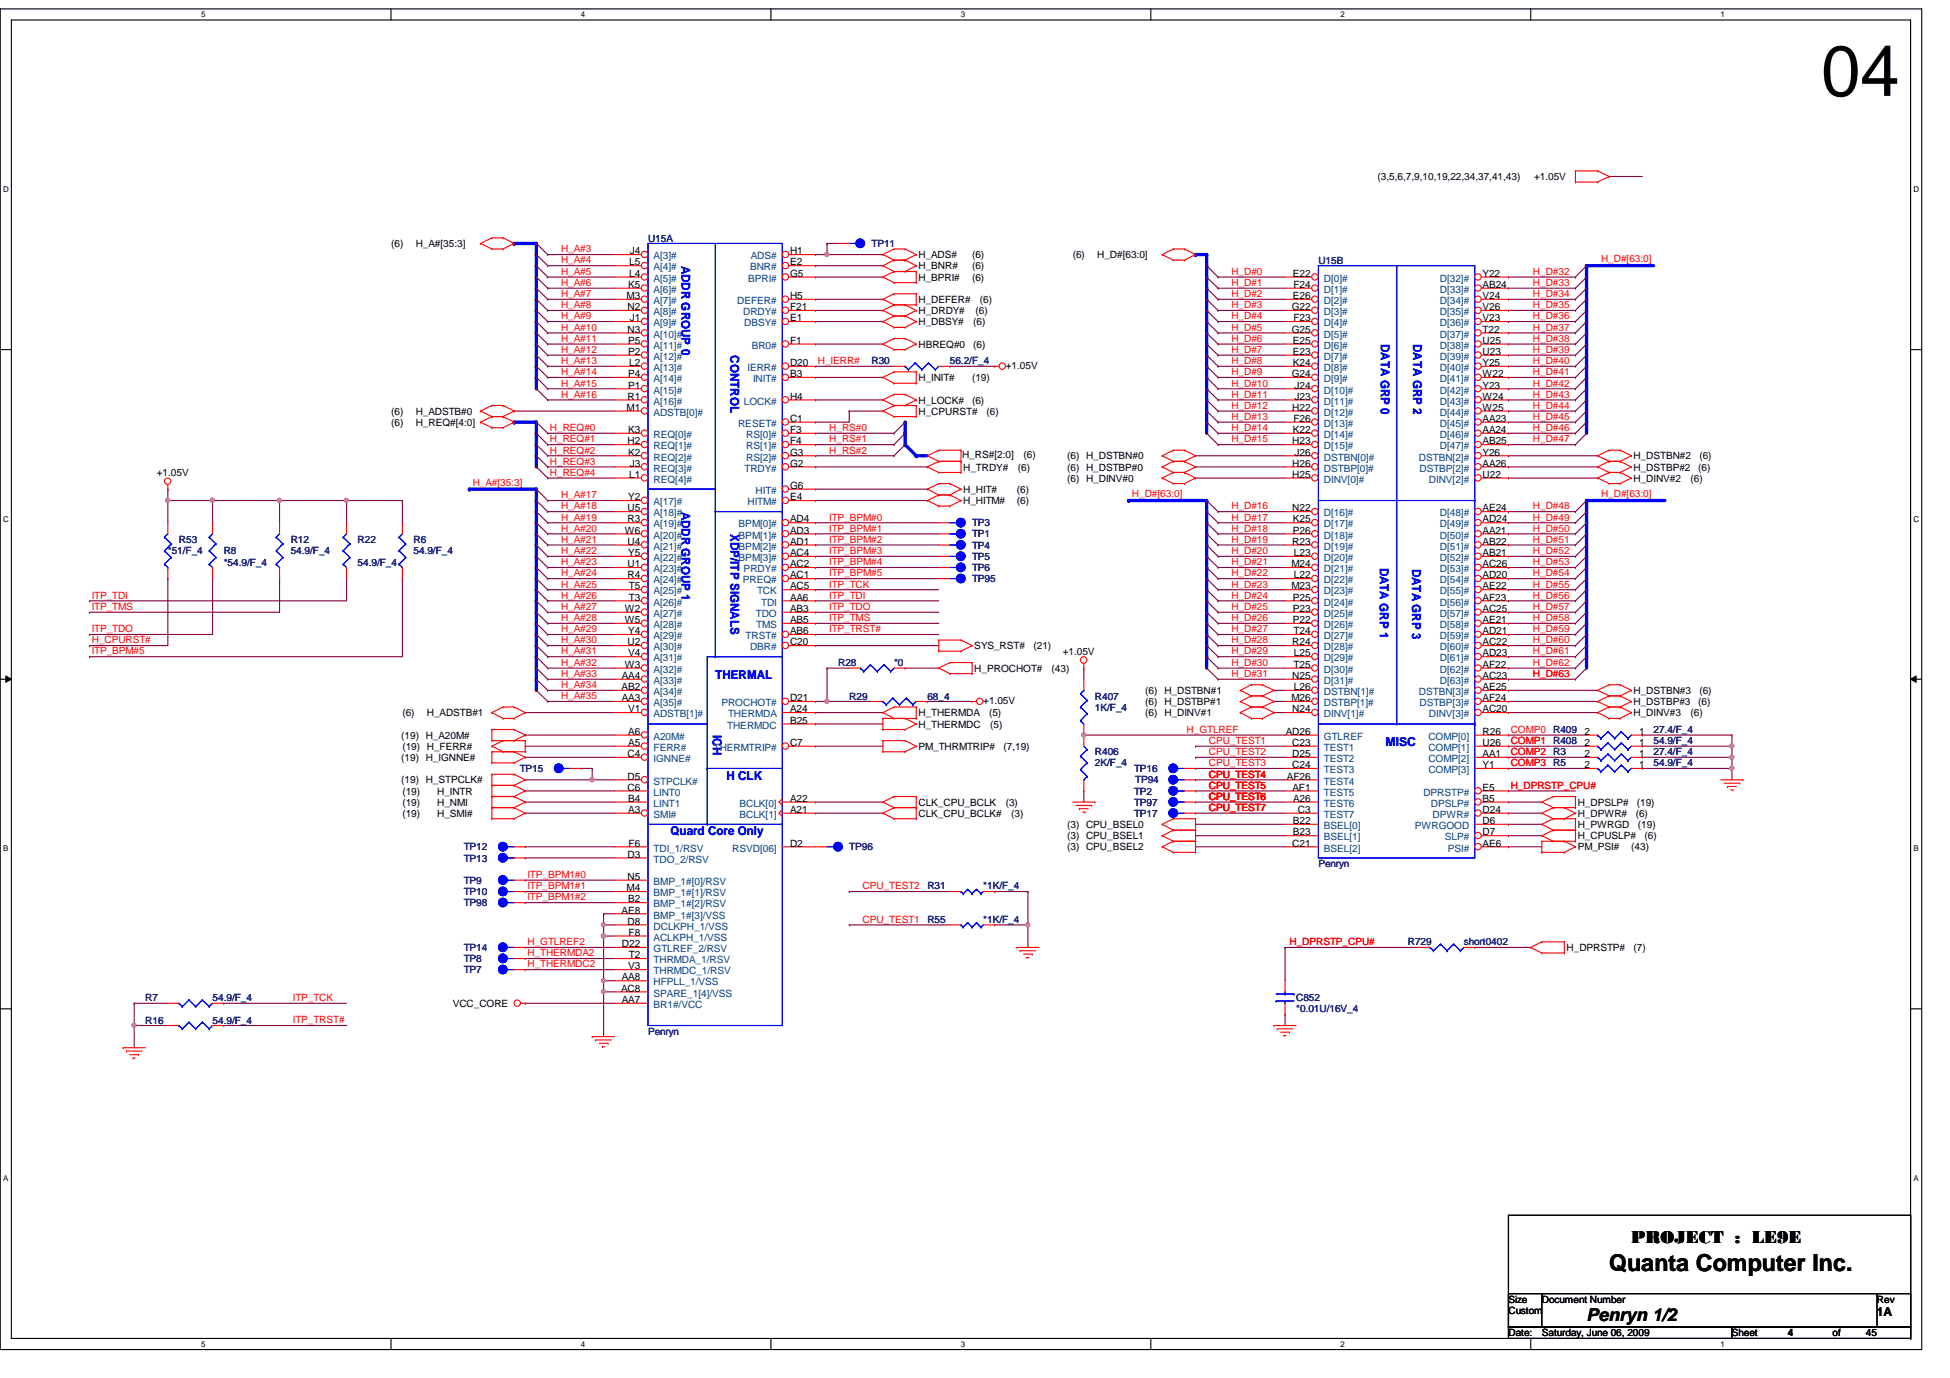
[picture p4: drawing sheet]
<svg xmlns="http://www.w3.org/2000/svg" width="297mm" height="210mm" viewBox="0 0 297 210" stroke-linecap="round" stroke-linejoin="round" font-family="sans-serif">
<defs><g id="words">
<text font-size="10.9" x="277.4" y="14.6">04</text>
<text font-size="3.6" x="245.1" y="193.5">Quanta Computer Inc.</text>
<g font-size="2.7">
<text x="248.5" y="189.4">PROJECT : LE9E</text>
<text x="241.7" y="201.3">Penryn 1/2</text>
</g>
<g font-size="1.9" fill="#00f">
<text x="103.8" y="40.5" transform="rotate(90 103.8 40.5)">ADDR GROUP 0</text>
<text x="210.4" y="52.4" transform="rotate(90 210.4 52.4)">DATA GRP 0</text>
<text x="215.3" y="52.4" transform="rotate(90 215.3 52.4)">DATA GRP 2</text>
<text x="111.3" y="54.1" transform="rotate(90 111.3 54.1)">CONTROL</text>
<text x="103.8" y="77.9" transform="rotate(90 103.8 77.9)">ADDR GROUP 1</text>
<text x="111.3" y="81.3" transform="rotate(90 111.3 81.3)">XDP/ITP SIGNALS</text>
<text x="210.2" y="86.4" transform="rotate(90 210.2 86.4)">DATA GRP 1</text>
<text x="215.1" y="86.6" transform="rotate(90 215.1 86.6)">DATA GRP 3</text>
<text x="109" y="103.5">THERMAL</text>
<text x="108.6" y="112" transform="rotate(90 108.6 112)">ICH</text>
<text x="211.1" y="113.7">MISC</text>
<text x="110.7" y="118.7">H CLK</text>
<text x="102.1" y="127.3">Quard Core Only</text>
</g>
<text font-size="1.9" x="285.9" y="200.4">1A</text>
<g font-size="1.5">
<text x="209.8" y="27.4">(3,5,6,7,9,10,19,22,34,37,41,43)</text>
<text x="233.7" y="27.4">+1.05V</text>
<text x="59.6" y="37.6">(6)</text>
<text x="63.3" y="37.6">H_A#[35:3]</text>
<text x="95.8" y="40.4">L5</text>
<text x="95.9" y="38.7">J4</text>
<text x="120.4" y="38.7">H1</text>
<text x="120.4" y="40.4">E2</text>
<text x="139.9" y="39.3">H_ADS#</text>
<text x="139.9" y="41">H_BNR#</text>
<text x="148.1" y="39.3">(6)</text>
<text x="148.1" y="41">(6)</text>
<text x="163.4" y="39.3">(6)</text>
<text x="167.1" y="39.3">H_D#[63:0]</text>
<text x="95.5" y="45.6">M3</text>
<text x="95.6" y="47.2">N2</text>
<text x="95.7" y="43.9">K5</text>
<text x="95.8" y="42.2">L4</text>
<text x="120.4" y="42.2">G5</text>
<text x="120.4" y="45.6">H5</text>
<text x="120.4" y="47.2">F21</text>
<text x="139.9" y="42.8">H_BPRI#</text>
<text x="139.9" y="46.1">H_DEFER#</text>
<text x="139.9" y="47.8">H_DRDY#</text>
<text x="148.1" y="42.8">(6)</text>
<text x="148.6" y="47.8">(6)</text>
<text x="149.3" y="46.1">(6)</text>
<text x="196.8" y="47.2">G22</text>
<text x="196.9" y="42.2">E22</text>
<text x="196.9" y="45.6">E26</text>
<text x="197" y="43.9">F24</text>
<text x="225.8" y="42.2">Y22</text>
<text x="225.8" y="43.9">AB24</text>
<text x="225.8" y="45.6">V24</text>
<text x="225.8" y="47.2">V26</text>
<text x="95.6" y="50.7">N3</text>
<text x="95.7" y="52.4">P5</text>
<text x="95.9" y="48.9">J1</text>
<text x="120.4" y="52.4">F1</text>
<text x="120.4" y="48.9">E1</text>
<text x="139.9" y="49.5">H_DBSY#</text>
<text x="139.9" y="53">HBREQ#0</text>
<text x="148.2" y="49.5">(6)</text>
<text x="148.2" y="53">(6)</text>
<text x="196.8" y="50.7">G25</text>
<text x="196.9" y="52.4">E25</text>
<text x="197" y="48.9">F23</text>
<text x="225.8" y="48.9">V23</text>
<text x="225.8" y="50.7">T22</text>
<text x="225.8" y="52.4">U25</text>
<text x="95.7" y="54.1">P2</text>
<text x="95.7" y="57.4">P4</text>
<text x="95.7" y="59.2">P1</text>
<text x="95.8" y="55.8">L2</text>
<text x="120.4" y="55.8">D20</text>
<text x="120.4" y="57.4">B3</text>
<text x="139.9" y="58">H_INIT#</text>
<text x="148.1" y="58">(19)</text>
<text x="153.2" y="56.2">+1.05V</text>
<text x="196.8" y="57.4">G24</text>
<text x="196.9" y="54.1">E23</text>
<text x="196.9" y="55.8">K24</text>
<text x="197.2" y="59.2">J24</text>
<text x="225.8" y="54.1">U23</text>
<text x="225.8" y="55.8">Y25</text>
<text x="225.8" y="57.4">W22</text>
<text x="225.8" y="59.2">Y23</text>
<text x="59.6" y="63.2">(6)</text>
<text x="59.6" y="64.9">(6)</text>
<text x="63.3" y="63.2">H_ADSTB#0</text>
<text x="63.3" y="64.9">H_REQ#[4:0]</text>
<text x="95.5" y="62.6">M1</text>
<text x="95.6" y="60.9">R1</text>
<text x="95.7" y="66">K3</text>
<text x="120.4" y="60.9">H4</text>
<text x="120.4" y="64.3">C1</text>
<text x="120.4" y="66">F3</text>
<text x="139.9" y="63.2">H_CPURST#</text>
<text x="139.9" y="61.5">H_LOCK#</text>
<text x="148.1" y="61.5">(6)</text>
<text x="150.3" y="63.2">(6)</text>
<text x="196.8" y="62.6">H22</text>
<text x="196.9" y="66">K22</text>
<text x="197" y="64.3">F26</text>
<text x="197.2" y="60.9">J23</text>
<text x="225.8" y="60.9">W24</text>
<text x="225.8" y="62.6">W25</text>
<text x="225.8" y="64.3">AA23</text>
<text x="225.8" y="66">AA24</text>
<text x="95.6" y="67.7">H2</text>
<text x="95.7" y="69.4">K2</text>
<text x="95.9" y="71.1">J3</text>
<text x="120.4" y="67.7">F4</text>
<text x="120.4" y="69.4">G3</text>
<text x="120.4" y="71.1">G2</text>
<text x="146.6" y="69.8">H_RS#[2:0]</text>
<text x="146.7" y="71.7">H_TRDY#</text>
<text x="155.1" y="71.7">(6)</text>
<text x="155.9" y="69.8">(6)</text>
<text x="162.6" y="70">(6) H_DSTBN#0</text>
<text x="162.6" y="71.7">(6) H_DSTBP#0</text>
<text x="196.8" y="67.7">H23</text>
<text x="196.8" y="71.1">H26</text>
<text x="197.2" y="69.4">J26</text>
<text x="225.8" y="67.7">AB25</text>
<text x="225.8" y="69.4">Y26</text>
<text x="225.8" y="71.1">AA26</text>
<text x="248.8" y="70">H_DSTBN#2</text>
<text x="248.8" y="71.7">H_DSTBP#2</text>
<text x="258.7" y="71.7">(6)</text>
<text x="258.9" y="70">(6)</text>
<text x="23.9" y="72.5">+1.05V</text>
<text x="95.6" y="77.9">U5</text>
<text x="95.7" y="76.2">Y2</text>
<text x="95.8" y="72.8">L1</text>
<text x="120.4" y="74.5">G6</text>
<text x="120.4" y="76.2">E4</text>
<text x="146.7" y="75.1">H_HIT#</text>
<text x="146.7" y="76.8">H_HITM#</text>
<text x="154.9" y="75.1">(6)</text>
<text x="154.9" y="76.8">(6)</text>
<text x="162.6" y="73.4">(6) H_DINV#0</text>
<text x="196.8" y="77.9">N22</text>
<text x="196.8" y="72.8">H25</text>
<text x="225.8" y="77.9">AE24</text>
<text x="225.8" y="72.8">U22</text>
<text x="248.8" y="73.4">H_DINV#2</text>
<text x="257.5" y="73.4">(6)</text>
<text x="95.2" y="81.3">W6</text>
<text x="95.6" y="79.6">R3</text>
<text x="95.6" y="83">U4</text>
<text x="120.4" y="79.6">AD4</text>
<text x="120.4" y="81.3">AD3</text>
<text x="120.4" y="83">AD1</text>
<text x="196.8" y="83">R23</text>
<text x="196.9" y="79.6">K25</text>
<text x="196.9" y="81.3">P26</text>
<text x="225.8" y="79.6">AD24</text>
<text x="225.8" y="81.3">AA21</text>
<text x="225.8" y="83">AB22</text>
<text x="95.6" y="86.4">U1</text>
<text x="95.6" y="88.1">R4</text>
<text x="95.7" y="84.7">Y5</text>
<text x="95.8" y="89.8">T5</text>
<text x="120.4" y="84.7">AC4</text>
<text x="120.4" y="86.4">AC2</text>
<text x="120.4" y="88.1">AC1</text>
<text x="120.4" y="89.8">AC5</text>
<text x="196.7" y="86.4">M24</text>
<text x="196.7" y="89.8">M23</text>
<text x="197.1" y="84.7">L23</text>
<text x="197.1" y="88.1">L22</text>
<text x="225.8" y="84.7">AB21</text>
<text x="225.8" y="86.4">AC26</text>
<text x="225.8" y="88.1">AD20</text>
<text x="225.8" y="89.8">AE22</text>
<text x="95.2" y="93.2">W2</text>
<text x="95.2" y="94.9">W5</text>
<text x="95.8" y="91.5">T3</text>
<text x="120.4" y="91.5">AA6</text>
<text x="120.4" y="93.2">AB3</text>
<text x="120.4" y="94.9">AB5</text>
<text x="196.9" y="91.5">P25</text>
<text x="196.9" y="93.2">P23</text>
<text x="196.9" y="94.9">P22</text>
<text x="225.8" y="91.5">AF23</text>
<text x="225.8" y="93.2">AC25</text>
<text x="225.8" y="94.9">AE21</text>
<text x="95.2" y="101.7">W3</text>
<text x="95.6" y="98.3">U2</text>
<text x="95.7" y="100">V4</text>
<text x="95.7" y="96.6">Y4</text>
<text x="120.4" y="98.3">C20</text>
<text x="120.4" y="96.6">AB6</text>
<text x="148.4" y="98.9">SYS_RST#</text>
<text x="157.4" y="98.9">(21)</text>
<text x="161.9" y="99.7">+1.05V</text>
<text x="196.8" y="98.3">R24</text>
<text x="197.1" y="96.6">T24</text>
<text x="197.1" y="101.7">T25</text>
<text x="197.1" y="100">L25</text>
<text x="225.8" y="96.6">AD21</text>
<text x="225.8" y="98.3">AC22</text>
<text x="225.8" y="100">AD23</text>
<text x="225.8" y="101.7">AF22</text>
<text x="94.7" y="105.1">AB2</text>
<text x="94.7" y="103.4">AA4</text>
<text x="94.7" y="106.8">AA3</text>
<text x="120.4" y="106.8">D21</text>
<text x="148.4" y="102.3">H_PROCHOT#</text>
<text x="149.8" y="107.2">+1.05V</text>
<text x="160.2" y="102.3">(43)</text>
<text x="174.5" y="105.7">(6) H_DSTBN#1</text>
<text x="174.5" y="107.4">(6) H_DSTBP#1</text>
<text x="196.7" y="106.8">M26</text>
<text x="196.8" y="103.4">N25</text>
<text x="197.1" y="105.1">L26</text>
<text x="225.8" y="103.4">AC23</text>
<text x="225.8" y="105.1">AE25</text>
<text x="225.8" y="106.8">AF24</text>
<text x="248.8" y="105.7">H_DSTBN#3</text>
<text x="248.8" y="107.4">H_DSTBP#3</text>
<text x="258.7" y="107.4">(6)</text>
<text x="258.9" y="105.7">(6)</text>
<text x="61.1" y="112.5">(19) H_A20M#</text>
<text x="61.3" y="109.1">(6)</text>
<text x="65" y="109.1">H_ADSTB#1</text>
<text x="95.7" y="108.5">V1</text>
<text x="95.7" y="111.9">A6</text>
<text x="95.7" y="113.6">A5</text>
<text x="120.4" y="113.6">C7</text>
<text x="120.4" y="108.5">A24</text>
<text x="120.4" y="110.2">B25</text>
<text x="139.9" y="110.8">H_THERMDC</text>
<text x="139.9" y="109.1">H_THERMDA</text>
<text x="150.7" y="109.1">(5)</text>
<text x="150.8" y="110.8">(5)</text>
<text x="174.5" y="109.1">(6) H_DINV#1</text>
<text x="195.9" y="111.9">AD26</text>
<text x="196.8" y="108.5">N24</text>
<text x="196.8" y="113.6">C23</text>
<text x="225.8" y="111.9">R26</text>
<text x="225.8" y="113.6">U26</text>
<text x="225.8" y="108.5">AC20</text>
<text x="241.3" y="111.9">2</text>
<text x="241.3" y="113.6">2</text>
<text x="248.8" y="109.1">H_DINV#3</text>
<text x="249.7" y="111.9">1</text>
<text x="249.7" y="113.6">1</text>
<text x="257.5" y="109.1">(6)</text>
<text x="61.1" y="115.9">(19) H_IGNNE#</text>
<text x="61.1" y="119.3">(19) H_STPCLK#</text>
<text x="61.3" y="114.2">(19) H_FERR#</text>
<text x="95.6" y="115.3">C4</text>
<text x="95.6" y="118.7">D5</text>
<text x="139.9" y="114.2">PM_THRMTRIP#</text>
<text x="152.9" y="114.2">(7,19)</text>
<text x="196" y="118.7">AF26</text>
<text x="196.8" y="117">C24</text>
<text x="196.8" y="115.3">D25</text>
<text x="225.8" y="115.3">AA1</text>
<text x="225.8" y="117">Y1</text>
<text x="241.3" y="117">2</text>
<text x="241.3" y="115.3">2</text>
<text x="249.7" y="117">1</text>
<text x="249.7" y="115.3">1</text>
<text x="61.3" y="121">(19)</text>
<text x="61.3" y="122.7">(19)</text>
<text x="61.3" y="124.4">(19)</text>
<text x="66.6" y="121">H_INTR</text>
<text x="66.6" y="122.7">H_NMI</text>
<text x="66.6" y="124.4">H_SMI#</text>
<text x="95.6" y="120.4">C6</text>
<text x="95.7" y="122.1">B4</text>
<text x="95.7" y="123.8">A3</text>
<text x="120.4" y="122.1">A22</text>
<text x="120.4" y="123.8">A21</text>
<text x="139.9" y="124.4">CLK_CPU_BCLK#</text>
<text x="139.9" y="122.7">CLK_CPU_BCLK</text>
<text x="153.2" y="122.7">(3)</text>
<text x="154" y="124.4">(3)</text>
<text x="196.9" y="120.4">AF1</text>
<text x="196.9" y="125.5">B22</text>
<text x="197" y="122.1">A26</text>
<text x="197.7" y="123.8">C3</text>
<text x="225.8" y="120.4">E5</text>
<text x="225.8" y="122.1">B5</text>
<text x="225.8" y="123.8">D24</text>
<text x="225.8" y="125.5">D6</text>
<text x="240.3" y="124.4">H_DPWR#</text>
<text x="240.3" y="122.7">H_DPSLP#</text>
<text x="249.2" y="124.4">(6)</text>
<text x="249.3" y="122.7">(19)</text>
<text x="95.6" y="130.6">D3</text>
<text x="95.8" y="128.9">F6</text>
<text x="120.4" y="128.9">D2</text>
<text x="162.6" y="126.1">(3) CPU_BSEL0</text>
<text x="162.6" y="127.8">(3) CPU_BSEL1</text>
<text x="162.6" y="129.5">(3) CPU_BSEL2</text>
<text x="196.8" y="128.9">C21</text>
<text x="196.9" y="127.3">B23</text>
<text x="225.8" y="128.9">AE6</text>
<text x="225.8" y="127.3">D7</text>
<text x="240.3" y="126.1">H_PWRGD</text>
<text x="240.3" y="127.8">H_CPUSLP#</text>
<text x="240.3" y="129.5">PM_PSI#</text>
<text x="248.5" y="129.5">(43)</text>
<text x="249.5" y="126.1">(19)</text>
<text x="250.5" y="127.8">(6)</text>
<text x="95.5" y="135.8">M4</text>
<text x="95.6" y="134">N5</text>
<text x="95.7" y="137.5">B2</text>
<text x="94.7" y="139.1">AE8</text>
<text x="95.6" y="140.8">D8</text>
<text x="95.8" y="142.5">F8</text>
<text x="94.7" y="144.3">D22</text>
<text x="94.7" y="149.4">AA8</text>
<text x="95.7" y="147.7">V3</text>
<text x="95.8" y="146">T2</text>
<text x="238.6" y="144.9">H_DPRSTP#</text>
<text x="248.8" y="144.9">(7)</text>
<text x="69" y="153.4">VCC_CORE</text>
<text x="94.6" y="151">AC8</text>
<text x="94.7" y="152.8">AA7</text>
<text x="229.8" y="200.2">Custom</text>
<text x="229.8" y="198.5">Size</text>
<text x="229.8" y="203.5">Date:</text>
<text x="234.9" y="203.5">Saturday, June 06, 2009</text>
<text x="234.9" y="198.5">Document Number</text>
<text x="263.8" y="203.5">Sheet</text>
<text x="272.3" y="203.6">4</text>
<text x="279.1" y="203.5">of</text>
<text x="284.2" y="203.5">45</text>
<text x="285.9" y="198.5">Rev</text>
</g>
<g font-size="1.5" fill="#f00">
<text x="85.5" y="38.4">H_A#3</text>
<text x="85.5" y="40.1">H_A#4</text>
<text x="85.5" y="41.9">H_A#5</text>
<text x="187.6" y="41.9">H_D#0</text>
<text x="233.5" y="41.9">H_D#32</text>
<text x="243.9" y="40">H_D#[63:0]</text>
<text x="85.5" y="43.6">H_A#6</text>
<text x="85.5" y="45.3">H_A#7</text>
<text x="85.5" y="46.9">H_A#8</text>
<text x="187.6" y="43.6">H_D#1</text>
<text x="187.6" y="45.3">H_D#2</text>
<text x="187.6" y="46.9">H_D#3</text>
<text x="233.5" y="43.6">H_D#33</text>
<text x="233.5" y="45.3">H_D#34</text>
<text x="233.5" y="46.9">H_D#35</text>
<text x="85.5" y="48.6">H_A#9</text>
<text x="85.5" y="50.4">H_A#10</text>
<text x="85.5" y="52.1">H_A#11</text>
<text x="85.5" y="53.8">H_A#12</text>
<text x="187.6" y="48.6">H_D#4</text>
<text x="187.6" y="50.4">H_D#5</text>
<text x="187.6" y="52.1">H_D#6</text>
<text x="187.6" y="53.8">H_D#7</text>
<text x="233.5" y="48.6">H_D#36</text>
<text x="233.5" y="50.4">H_D#37</text>
<text x="233.5" y="52.1">H_D#38</text>
<text x="233.5" y="53.8">H_D#39</text>
<text x="85.5" y="55.5">H_A#13</text>
<text x="85.5" y="57.1">H_A#14</text>
<text x="85.5" y="58.9">H_A#15</text>
<text x="124.6" y="55.5">H_IERR#</text>
<text x="187.6" y="55.5">H_D#8</text>
<text x="187.6" y="57.1">H_D#9</text>
<text x="187.6" y="58.9">H_D#10</text>
<text x="233.5" y="55.5">H_D#40</text>
<text x="233.5" y="57.1">H_D#41</text>
<text x="233.5" y="58.9">H_D#42</text>
<text x="83.8" y="65.7">H_REQ#0</text>
<text x="85.5" y="60.6">H_A#16</text>
<text x="126.3" y="65.7">H_RS#0</text>
<text x="187.6" y="60.6">H_D#11</text>
<text x="187.6" y="62.3">H_D#12</text>
<text x="187.6" y="64">H_D#13</text>
<text x="187.6" y="65.7">H_D#14</text>
<text x="233.5" y="60.6">H_D#43</text>
<text x="233.5" y="62.3">H_D#44</text>
<text x="233.5" y="64">H_D#45</text>
<text x="233.5" y="65.7">H_D#46</text>
<text x="83.8" y="67.4">H_REQ#1</text>
<text x="83.8" y="69.1">H_REQ#2</text>
<text x="83.8" y="70.8">H_REQ#3</text>
<text x="126.3" y="67.4">H_RS#1</text>
<text x="126.3" y="69.1">H_RS#2</text>
<text x="187.6" y="67.4">H_D#15</text>
<text x="233.5" y="67.4">H_D#47</text>
<text x="72" y="74">H_A#[35:3]</text>
<text x="83.8" y="72.5">H_REQ#4</text>
<text x="85.5" y="75.9">H_A#17</text>
<text x="85.5" y="77.6">H_A#18</text>
<text x="172.4" y="75.7">H_D#[63:0]</text>
<text x="187.6" y="77.6">H_D#16</text>
<text x="233.5" y="77.6">H_D#48</text>
<text x="243.9" y="75.7">H_D#[63:0]</text>
<text x="85.5" y="79.3">H_A#19</text>
<text x="85.5" y="81">H_A#20</text>
<text x="85.5" y="82.7">H_A#21</text>
<text x="126.3" y="82.7">ITP_BPM#2</text>
<text x="126.3" y="79.3">ITP_BPM#0</text>
<text x="126.3" y="81">ITP_BPM#1</text>
<text x="187.6" y="79.3">H_D#17</text>
<text x="187.6" y="81">H_D#18</text>
<text x="187.6" y="82.7">H_D#19</text>
<text x="233.5" y="79.3">H_D#49</text>
<text x="233.5" y="81">H_D#50</text>
<text x="233.5" y="82.7">H_D#51</text>
<text x="85.5" y="84.4">H_A#22</text>
<text x="85.5" y="86.1">H_A#23</text>
<text x="85.5" y="87.8">H_A#24</text>
<text x="85.5" y="89.5">H_A#25</text>
<text x="126.3" y="89.5">ITP_TCK</text>
<text x="126.3" y="84.4">ITP_BPM#3</text>
<text x="126.3" y="86.1">ITP_BPM#4</text>
<text x="126.3" y="87.8">ITP_BPM#5</text>
<text x="187.6" y="84.4">H_D#20</text>
<text x="187.6" y="86.1">H_D#21</text>
<text x="187.6" y="87.8">H_D#22</text>
<text x="187.6" y="89.5">H_D#23</text>
<text x="233.5" y="84.4">H_D#52</text>
<text x="233.5" y="86.1">H_D#53</text>
<text x="233.5" y="87.8">H_D#54</text>
<text x="233.5" y="89.5">H_D#55</text>
<text x="14" y="92.9">ITP_TMS</text>
<text x="14" y="91.2">ITP_TDI</text>
<text x="85.5" y="91.2">H_A#26</text>
<text x="85.5" y="92.9">H_A#27</text>
<text x="85.5" y="94.6">H_A#28</text>
<text x="126.3" y="94.6">ITP_TMS</text>
<text x="126.3" y="91.2">ITP_TDI</text>
<text x="126.3" y="92.9">ITP_TDO</text>
<text x="187.6" y="91.2">H_D#24</text>
<text x="187.6" y="92.9">H_D#25</text>
<text x="187.6" y="94.6">H_D#26</text>
<text x="233.5" y="91.2">H_D#56</text>
<text x="233.5" y="92.9">H_D#57</text>
<text x="233.5" y="94.6">H_D#58</text>
<text x="14" y="98">H_CPURST#</text>
<text x="14" y="96.3">ITP_TDO</text>
<text x="14" y="99.7">ITP_BPM#5</text>
<text x="85.5" y="96.3">H_A#29</text>
<text x="85.5" y="98">H_A#30</text>
<text x="85.5" y="99.7">H_A#31</text>
<text x="85.5" y="101.4">H_A#32</text>
<text x="126.3" y="96.3">ITP_TRST#</text>
<text x="187.6" y="96.3">H_D#27</text>
<text x="187.6" y="98">H_D#28</text>
<text x="187.6" y="99.7">H_D#29</text>
<text x="187.6" y="101.4">H_D#30</text>
<text x="233.5" y="96.3">H_D#59</text>
<text x="233.5" y="98">H_D#60</text>
<text x="233.5" y="99.7">H_D#61</text>
<text x="233.5" y="101.4">H_D#62</text>
<text x="85.5" y="103.1">H_A#33</text>
<text x="85.5" y="104.8">H_A#34</text>
<text x="85.5" y="106.5">H_A#35</text>
<text x="187.6" y="103.1">H_D#31</text>
<text x="233.5" y="103.1">H_D#63</text>
<text x="180.8" y="111.6">H_GTLREF</text>
<text x="184.1" y="113.3">CPU_TEST1</text>
<text x="230.1" y="111.6">COMP0</text>
<text x="230.1" y="113.3">COMP1</text>
<text x="184.1" y="115">CPU_TEST2</text>
<text x="184.1" y="116.7">CPU_TEST3</text>
<text x="184.1" y="118.4">CPU_TEST4</text>
<text x="230.1" y="115">COMP2</text>
<text x="230.1" y="116.7">COMP3</text>
<text x="184.1" y="120.1">CPU_TEST5</text>
<text x="184.1" y="121.8">CPU_TEST6</text>
<text x="184.1" y="123.5">CPU_TEST7</text>
<text x="230.1" y="120.1">H_DPRSTP_CPU#</text>
<text x="80.3" y="133.7">ITP_BPM1#0</text>
<text x="80.3" y="135.5">ITP_BPM1#1</text>
<text x="80.3" y="137.2">ITP_BPM1#2</text>
<text x="131.4" y="135.5">CPU_TEST2</text>
<text x="80.3" y="144">H_GTLREF2</text>
<text x="131.4" y="140.5">CPU_TEST1</text>
<text x="196.4" y="144">H_DPRSTP_CPU#</text>
<text x="80.3" y="145.7">H_THERMDA2</text>
<text x="80.3" y="147.4">H_THERMDC2</text>
<text x="44.6" y="155.9">ITP_TRST#</text>
<text x="44.6" y="152.5">ITP_TCK</text>
</g>
<g font-size="1.5" fill="#000080">
<text x="98.7" y="36.8">U15A</text>
<text x="132.8" y="37.6">TP11</text>
<text x="200.8" y="40.2">U15B</text>
<text x="132.8" y="55.5">R30</text>
<text x="144.7" y="55.5">56.2/F_4</text>
<text x="27.3" y="82.7">R53</text>
<text x="44.3" y="82.7">R12</text>
<text x="54.5" y="82.7">R22</text>
<text x="63" y="82.7">R6</text>
<text x="148.1" y="81.9">TP1</text>
<text x="148.1" y="83.6">TP4</text>
<text x="148.1" y="80.2">TP3</text>
<text x="25.6" y="84.4">*51/F_4</text>
<text x="34.1" y="84.4">R8</text>
<text x="34.1" y="86.1">*54.9/F_4</text>
<text x="44.3" y="84.4">54.9/F_4</text>
<text x="54.5" y="86.1">54.9/F_4</text>
<text x="63" y="84.4">54.9/F_4</text>
<text x="148.1" y="88.7">TP95</text>
<text x="148.1" y="85.3">TP5</text>
<text x="148.1" y="87">TP6</text>
<text x="127.7" y="101.4">R28</text>
<text x="136.2" y="101.4">*0</text>
<text x="129.4" y="106.6">R29</text>
<text x="141.3" y="106.6">68_4</text>
<text x="166.8" y="106.6">R407</text>
<text x="166.8" y="108.2">1K/F_4</text>
<text x="236.6" y="111.7">R409</text>
<text x="236.6" y="113.4">R408</text>
<text x="251.9" y="111.7">27.4/F_4</text>
<text x="251.9" y="113.4">54.9/F_4</text>
<text x="79.2" y="117.6">TP15</text>
<text x="166.8" y="115.1">R406</text>
<text x="166.8" y="116.8">2K/F_4</text>
<text x="172.8" y="117.6">TP16</text>
<text x="172.9" y="119.3">TP94</text>
<text x="236.6" y="116.8">R5</text>
<text x="236.6" y="115.1">R3</text>
<text x="251.9" y="116.8">54.9/F_4</text>
<text x="251.9" y="115.1">27.4/F_4</text>
<text x="172.8" y="122.7">TP97</text>
<text x="172.8" y="124.4">TP17</text>
<text x="172.8" y="121">TP2</text>
<text x="70.7" y="129.5">TP12</text>
<text x="70.7" y="131.2">TP13</text>
<text x="129.4" y="129.5">TP96</text>
<text x="70.7" y="136.4">TP10</text>
<text x="70.7" y="134.6">TP9</text>
<text x="141.3" y="135.5">R31</text>
<text x="149.8" y="135.5">*1K/F_4</text>
<text x="200.8" y="132.1">Penryn</text>
<text x="70.7" y="138">TP98</text>
<text x="141.3" y="140.6">R55</text>
<text x="149.8" y="140.6">*1K/F_4</text>
<text x="214.5" y="144">R729</text>
<text x="223" y="144">short0402</text>
<text x="70.7" y="146.6">TP8</text>
<text x="70.7" y="148.3">TP7</text>
<text x="70.7" y="144.9">TP14</text>
<text x="22.1" y="152.5">R7</text>
<text x="22.1" y="155.9">R16</text>
<text x="32.4" y="155.9">54.9/F_4</text>
<text x="32.4" y="152.5">54.9/F_4</text>
<text x="197.4" y="152.5">C852</text>
<text x="197.4" y="154.2">*0.01U/16V_4</text>
<text x="98.7" y="157.6">Penryn</text>
</g>
<g font-size="1.5" fill="#004080">
<text x="99.6" y="39.5">A[3]#</text>
<text x="99.6" y="41.2">A[4]#</text>
<text x="114.3" y="41.2">BNR#</text>
<text x="114.4" y="39.5">ADS#</text>
<text x="99.6" y="42.9">A[5]#</text>
<text x="99.6" y="44.6">A[6]#</text>
<text x="99.6" y="46.3">A[7]#</text>
<text x="112.3" y="46.3">DEFER#</text>
<text x="114" y="42.9">BPRI#</text>
<text x="201.7" y="42.9">D[0]#</text>
<text x="201.7" y="44.6">D[1]#</text>
<text x="201.7" y="46.3">D[2]#</text>
<text x="219.3" y="42.9">D[32]#</text>
<text x="219.3" y="44.6">D[33]#</text>
<text x="219.3" y="46.3">D[34]#</text>
<text x="99.6" y="51.4">A[10]#</text>
<text x="99.6" y="53.1">A[11]#</text>
<text x="99.6" y="48">A[8]#</text>
<text x="99.6" y="49.7">A[9]#</text>
<text x="113.2" y="48">DRDY#</text>
<text x="113.4" y="49.7">DBSY#</text>
<text x="114.5" y="53.1">BR0#</text>
<text x="201.7" y="48">D[3]#</text>
<text x="201.7" y="49.7">D[4]#</text>
<text x="201.7" y="51.4">D[5]#</text>
<text x="201.7" y="53.1">D[6]#</text>
<text x="219.3" y="48">D[35]#</text>
<text x="219.3" y="49.7">D[36]#</text>
<text x="219.3" y="51.4">D[37]#</text>
<text x="219.3" y="53.1">D[38]#</text>
<text x="99.6" y="54.8">A[12]#</text>
<text x="99.6" y="56.5">A[13]#</text>
<text x="99.6" y="58.2">A[14]#</text>
<text x="99.6" y="59.9">A[15]#</text>
<text x="113.9" y="56.5">IERR#</text>
<text x="114.7" y="58.2">INIT#</text>
<text x="201.7" y="59.9">D[10]#</text>
<text x="201.7" y="54.8">D[7]#</text>
<text x="201.7" y="56.5">D[8]#</text>
<text x="201.7" y="58.2">D[9]#</text>
<text x="219.3" y="54.8">D[39]#</text>
<text x="219.3" y="56.5">D[40]#</text>
<text x="219.3" y="58.2">D[41]#</text>
<text x="219.3" y="59.9">D[42]#</text>
<text x="99.6" y="61.6">A[16]#</text>
<text x="99.6" y="63.3">ADSTB[0]#</text>
<text x="112.4" y="65">RESET#</text>
<text x="113.3" y="61.6">LOCK#</text>
<text x="201.7" y="61.6">D[11]#</text>
<text x="201.7" y="63.3">D[12]#</text>
<text x="201.7" y="65">D[13]#</text>
<text x="219.3" y="61.6">D[43]#</text>
<text x="219.3" y="63.3">D[44]#</text>
<text x="219.3" y="65">D[45]#</text>
<text x="99.6" y="66.7">REQ[0]#</text>
<text x="99.6" y="68.5">REQ[1]#</text>
<text x="99.6" y="70.1">REQ[2]#</text>
<text x="99.6" y="71.8">REQ[3]#</text>
<text x="113.4" y="71.8">TRDY#</text>
<text x="113.7" y="66.7">RS[0]#</text>
<text x="113.7" y="68.5">RS[1]#</text>
<text x="113.7" y="70.1">RS[2]#</text>
<text x="201.7" y="66.7">D[14]#</text>
<text x="201.7" y="68.5">D[15]#</text>
<text x="201.7" y="70.1">DSTBN[0]#</text>
<text x="201.7" y="71.8">DSTBP[0]#</text>
<text x="216.2" y="70.1">DSTBN[2]#</text>
<text x="216.2" y="71.8">DSTBP[2]#</text>
<text x="219.3" y="66.7">D[46]#</text>
<text x="219.3" y="68.5">D[47]#</text>
<text x="99.6" y="77">A[17]#</text>
<text x="99.6" y="73.5">REQ[4]#</text>
<text x="113.9" y="77">HITM#</text>
<text x="115.1" y="75.2">HIT#</text>
<text x="201.7" y="73.5">DINV[0]#</text>
<text x="217.7" y="73.5">DINV[2]#</text>
<text x="99.6" y="78.7">A[18]#</text>
<text x="99.6" y="80.3">A[19]#</text>
<text x="99.6" y="82">A[20]#</text>
<text x="99.6" y="83.7">A[21]#</text>
<text x="112.5" y="80.3">BPM[0]#</text>
<text x="112.5" y="82">BPM[1]#</text>
<text x="112.5" y="83.7">BPM[2]#</text>
<text x="201.7" y="78.7">D[16]#</text>
<text x="201.7" y="80.3">D[17]#</text>
<text x="201.7" y="82">D[18]#</text>
<text x="201.7" y="83.7">D[19]#</text>
<text x="219.3" y="78.7">D[48]#</text>
<text x="219.3" y="80.3">D[49]#</text>
<text x="219.3" y="82">D[50]#</text>
<text x="219.3" y="83.7">D[51]#</text>
<text x="99.6" y="85.5">A[22]#</text>
<text x="99.6" y="87.2">A[23]#</text>
<text x="99.6" y="88.9">A[24]#</text>
<text x="112.5" y="85.5">BPM[3]#</text>
<text x="113.2" y="88.9">PREQ#</text>
<text x="113.3" y="87.2">PRDY#</text>
<text x="201.7" y="85.5">D[20]#</text>
<text x="201.7" y="87.2">D[21]#</text>
<text x="201.7" y="88.9">D[22]#</text>
<text x="219.3" y="85.5">D[52]#</text>
<text x="219.3" y="87.2">D[53]#</text>
<text x="219.3" y="88.9">D[54]#</text>
<text x="99.6" y="90.6">A[25]#</text>
<text x="99.6" y="92.2">A[26]#</text>
<text x="99.6" y="94">A[27]#</text>
<text x="99.6" y="95.7">A[28]#</text>
<text x="115.1" y="94">TDO</text>
<text x="115.2" y="95.7">TMS</text>
<text x="115.3" y="90.6">TCK</text>
<text x="115.9" y="92.2">TDI</text>
<text x="201.7" y="90.6">D[23]#</text>
<text x="201.7" y="92.2">D[24]#</text>
<text x="201.7" y="94">D[25]#</text>
<text x="201.7" y="95.7">D[26]#</text>
<text x="219.3" y="90.6">D[55]#</text>
<text x="219.3" y="92.2">D[56]#</text>
<text x="219.3" y="94">D[57]#</text>
<text x="219.3" y="95.7">D[58]#</text>
<text x="99.6" y="97.4">A[29]#</text>
<text x="99.6" y="99.1">A[30]#</text>
<text x="99.6" y="100.8">A[31]#</text>
<text x="113.6" y="97.4">TRST#</text>
<text x="114.3" y="99.1">DBR#</text>
<text x="201.7" y="97.4">D[27]#</text>
<text x="201.7" y="99.1">D[28]#</text>
<text x="201.7" y="100.8">D[29]#</text>
<text x="219.3" y="97.4">D[59]#</text>
<text x="219.3" y="99.1">D[60]#</text>
<text x="219.3" y="100.8">D[61]#</text>
<text x="99.6" y="102.5">A[32]#</text>
<text x="99.6" y="104.2">A[33]#</text>
<text x="99.6" y="105.9">A[34]#</text>
<text x="99.6" y="107.6">A[35]#</text>
<text x="109.9" y="107.6">PROCHOT#</text>
<text x="201.7" y="102.5">D[30]#</text>
<text x="201.7" y="104.2">D[31]#</text>
<text x="201.7" y="105.9">DSTBN[1]#</text>
<text x="201.7" y="107.6">DSTBP[1]#</text>
<text x="216.2" y="105.9">DSTBN[3]#</text>
<text x="216.2" y="107.6">DSTBP[3]#</text>
<text x="219.3" y="102.5">D[62]#</text>
<text x="219.3" y="104.2">D[63]#</text>
<text x="99.6" y="112.7">A20M#</text>
<text x="99.6" y="109.3">ADSTB[1]#</text>
<text x="110.8" y="111">THERMDC</text>
<text x="110.9" y="109.3">THERMDA</text>
<text x="201.7" y="109.3">DINV[1]#</text>
<text x="201.7" y="112.7">GTLREF</text>
<text x="217.6" y="112.7">COMP[0]</text>
<text x="217.7" y="109.3">DINV[3]#</text>
<text x="99.6" y="114.4">FERR#</text>
<text x="99.6" y="116.1">IGNNE#</text>
<text x="99.6" y="119.5">STPCLK#</text>
<text x="108.8" y="114.4">THERMTRIP#</text>
<text x="201.7" y="117.8">TEST3</text>
<text x="201.7" y="116.1">TEST2</text>
<text x="201.7" y="119.5">TEST4</text>
<text x="201.7" y="114.4">TEST1</text>
<text x="217.6" y="114.4">COMP[1]</text>
<text x="217.6" y="116.1">COMP[2]</text>
<text x="217.6" y="117.8">COMP[3]</text>
<text x="99.6" y="121.2">LINT0</text>
<text x="99.6" y="122.9">LINT1</text>
<text x="99.6" y="124.6">SMI#</text>
<text x="112.6" y="122.9">BCLK[0]</text>
<text x="112.6" y="124.6">BCLK[1]</text>
<text x="201.7" y="121.2">TEST5</text>
<text x="201.7" y="122.9">TEST6</text>
<text x="201.7" y="124.6">TEST7</text>
<text x="216.8" y="121.2">DPRSTP#</text>
<text x="218" y="122.9">DPSLP#</text>
<text x="218.2" y="124.6">DPWR#</text>
<text x="99.6" y="131.4">TDO_2/RSV</text>
<text x="99.6" y="129.7">TDI_1/RSV</text>
<text x="111.5" y="129.7">RSVD[06]</text>
<text x="201.7" y="126.3">BSEL[0]</text>
<text x="201.7" y="128">BSEL[1]</text>
<text x="201.7" y="129.7">BSEL[2]</text>
<text x="215.5" y="126.3">PWRGOOD</text>
<text x="220.1" y="128">SLP#</text>
<text x="220.6" y="129.7">PSI#</text>
<text x="99.6" y="136.5">BMP_1#[1]/RSV</text>
<text x="99.6" y="134.8">BMP_1#[0]/RSV</text>
<text x="99.6" y="138.2">BMP_1#[2]/RSV</text>
<text x="99.6" y="143.3">ACLKPH_1/VSS</text>
<text x="99.6" y="141.6">DCLKPH_1/VSS</text>
<text x="99.6" y="139.9">BMP_1#[3]/VSS</text>
<text x="99.6" y="146.7">THRMDA_1/RSV</text>
<text x="99.6" y="148.4">THRMDC_1/RSV</text>
<text x="99.6" y="145">GTLREF_2/RSV</text>
<text x="99.6" y="150.1">HFPLL_1/VSS</text>
<text x="99.6" y="151.8">SPARE_1[4]/VSS</text>
<text x="99.6" y="153.5">BR1#/VCC</text>
</g>
<g font-size="1.2">
<text x="30.6" y="2.6">5</text>
<text x="88.5" y="2.6">4</text>
<text x="146.3" y="2.6">3</text>
<text x="204.2" y="2.6">2</text>
<text x="262.1" y="2.6">1</text>
<text x=".5" y="29.3">D</text>
<text x="291.5" y="29.3">D</text>
<text x=".5" y="79.5">C</text>
<text x="291.5" y="79.5">C</text>
<text x=".5" y="129.7">B</text>
<text x="291.5" y="129.7">B</text>
<text x=".5" y="179.9">A</text>
<text x="291.5" y="179.9">A</text>
<text x="30.6" y="205.1">5</text>
<text x="88.5" y="205.1">4</text>
<text x="146.3" y="205.1">3</text>
<text x="204.2" y="205.1">2</text>
<text x="262.1" y="205.1">1</text>
</g>
</g></defs>
<path d="M0 1.4h292.7v204.2h-292.7zM1.7 3h289.3v200.9h-289.3z" fill="none" stroke="#000" stroke-width=".17"/>
<g fill="#fff">
<path d="M30.6 1.5h.7v1.4h-.7z"/>
<path d="M30.6 204h.7v1.4h-.7z"/>
</g>
<path d="M59.6 1.4v1.6M59.6 203.9v1.7" fill="none" stroke="#000" stroke-width=".17"/>
<g fill="#fff">
<path d="M88.5 1.5h.6v1.4h-.6z"/>
<path d="M88.5 204h.6v1.4h-.6z"/>
</g>
<path d="M117.4 1.4v1.6M117.4 203.9v1.7" fill="none" stroke="#000" stroke-width=".17"/>
<g fill="#fff">
<path d="M146.3 1.5h.7v1.4h-.7z"/>
<path d="M146.3 204h.7v1.4h-.7z"/>
</g>
<path d="M175.3 1.4v1.6M175.3 203.9v1.7" fill="none" stroke="#000" stroke-width=".17"/>
<g fill="#fff">
<path d="M204.2 1.5h.6v1.4h-.6z"/>
<path d="M204.2 204h.6v1.4h-.6z"/>
</g>
<path d="M233.2 1.4v1.6M233.2 203.9v1.7" fill="none" stroke="#000" stroke-width=".17"/>
<g fill="#fff">
<path d="M262.1 1.5h.6v1.4h-.6z"/>
<path d="M262.1 204h.6v1.4h-.6z"/>
<path d="M.5 28.2h.8v1.3h-.8z"/>
<path d="M291.5 28.2h.8v1.3h-.8z"/>
<path d="M.5 78.4h.8v1.3h-.8z"/>
<path d="M291.5 78.4h.8v1.3h-.8z"/>
</g>
<path d="M0 53.3h1.7M291 53.3h1.7" fill="none" stroke="#000" stroke-width=".17"/>
<g fill="#fff">
<path d="M.5 128.6h.7v1.3h-.7z"/>
<path d="M291.5 128.6h.7v1.3h-.7z"/>
</g>
<path d="M0 103.5h1.7M291 103.5h1.7" fill="none" stroke="#000" stroke-width=".17"/>
<path d="M.9 103l.8 .5-.8 .4zM291 103.5l.9-.5v.9z" fill="#000"/>
<path d="M.9 103l.8 .5-.8 .4zM291 103.5l.9-.5v.9z" fill="none" stroke="#000" stroke-width=".15"/>
<g fill="#fff">
<path d="M.5 178.8h.7v1.3h-.7z"/>
<path d="M291.5 178.8h.7v1.3h-.7z"/>
</g>
<path d="M0 153.7h1.7M291 153.7h1.7" fill="none" stroke="#000" stroke-width=".17"/>
<g fill="none" stroke="#800040" stroke-width=".17">
<path d="M83.4 38.8h.1M83.4 38.8h10.2M83.4 40.5h.1M83.4 42.2h.1M83.4 43.9h.1M83.4 45.6h.1M83.4 47.3h.1M83.4 49h.1M83.4 50.7h.1M83.4 52.4h.1M83.4 54.1h.1M83.4 55.8h.1"/>
<path d="M83.4 57.5h.1M83.4 59.2h.1M83.4 40.5h10.2M83.4 42.2h10.2M83.4 43.9h10.2M83.4 45.6h10.2M83.4 47.3h10.2M83.4 49h10.2M83.4 50.7h10.2M83.4 52.4h10.2M83.4 54.1h10.2M83.4 55.8h10.2"/>
<path d="M83.4 57.5h10.2M83.4 59.2h10.2M78.3 62.6h.1M78.3 62.6h15.3M83.4 60.9h.1M83.4 60.9h10.2"/>
</g>
<path d="M81.7 57.5v1.7" fill="none" stroke="#00f" stroke-width=".51"/>
<circle cx="81.7" cy="57.5" r=".25" fill="#00f"/>
<path d="M78.3 37.1h3.4" fill="none" stroke="#00f" stroke-width=".51"/>
<circle cx="78.3" cy="37.1" r=".25" fill="#00f"/>
<g fill="none" stroke="#800040" stroke-width=".17">
<path d="M83.4 76.2h.1M83.4 77.9h.1M83.4 79.6h.1M83.4 76.2h10.2M83.4 77.9h10.2M83.4 79.6h10.2M83.4 81.3h.1M83.4 83h.1M83.4 84.8h.1M83.4 86.4h.1M83.4 88.1h.1M83.4 89.8h.1"/>
<path d="M83.4 91.5h.1M83.4 93.3h.1M83.4 95h.1M83.4 96.6h.1M83.4 98.3h.1M83.4 81.3h10.2M83.4 83h10.2M83.4 84.8h10.2M83.4 86.4h10.2M83.4 88.1h10.2M83.4 89.8h10.2M83.4 91.5h10.2"/>
<path d="M83.4 93.3h10.2M83.4 95h10.2M83.4 96.6h10.2M83.4 98.3h10.2M80 108.5h.1M80 108.5h13.6M83.4 100h.1M83.4 101.8h.1M83.4 103.5h.1M83.4 105.2h.1M83.4 106.8h.1M83.4 100h10.2"/>
<path d="M83.4 101.8h10.2M83.4 103.5h10.2M83.4 105.2h10.2M83.4 106.8h10.2"/>
</g>
<path d="M81.7 103.5v1.7" fill="none" stroke="#00f" stroke-width=".51"/>
<circle cx="81.7" cy="103.5" r=".25" fill="#00f"/>
<path d="M71.5 74.5h10.2" fill="none" stroke="#00f" stroke-width=".51"/>
<circle cx="71.5" cy="74.5" r=".25" fill="#00f"/>
<g fill="none" stroke="#800040" stroke-width=".17">
<path d="M126 38.8h.1M126 38.8h8.5M80 112h.1M80 113.7h.1M80 115.4h.1M80 112h13.6M80 113.7h13.6M80 115.4h13.6M80 120.5h.1M80 122.2h.1M80 123.9h.1M80 120.5h13.6"/>
<path d="M80 122.2h13.6M80 123.9h13.6"/>
</g>
<circle cx="126" cy="38.8" r=".32" fill="#f0f"/>
<circle cx="126" cy="38.8" r=".32" fill="none" stroke="#f0f" stroke-width=".17"/>
<g fill="none" stroke="#800040" stroke-width=".17">
<path d="M124.2 40.5h.1M124.2 42.2h.1M124.2 45.6h.1M124.2 47.3h.1M124.2 49h.1M124.2 57.5h.1M124.2 52.4h.1M124.2 55.8h.1M124.2 40.5h10.3M124.2 42.2h10.3M124.2 45.6h10.3M124.2 47.3h10.3"/>
<path d="M124.2 49h10.3M124.2 57.5h10.3M124.2 52.4h10.3M124.2 55.8h12M124.2 74.5h.1M124.2 76.2h.1M124.2 71.1h.1M124.2 64.3h.1M124.2 60.9h.1M124.2 74.5h17.1M124.2 76.2h17.1M124.2 71.1h17.1"/>
<path d="M124.2 60.9h10.3M129.4 62.6h.1M129.4 62.6v1.7h-5.2M129.4 62.6h5.1M124.2 96.6h.1M124.2 95h.1M124.2 91.5h.1M124.2 89.8h.1M124.2 93.3h.1M124.2 98.3h.1M124.2 96.6h18.8M124.2 95h18.8"/>
<path d="M124.2 91.5h18.8M124.2 89.8h18.8M124.2 93.3h18.8M124.2 98.3h18.8M124.2 108.5h.1M124.2 113.7h.1M124.2 110.3h.1M124.2 108.5h10.3M124.2 113.7h10.3M124.2 110.3h10.3M126 106.8h.1M126 106.8h6.8"/>
<path d="M124.2 123.9h.1M124.2 122.2h.1M124.2 123.9h10.3M124.2 122.2h10.3"/>
</g>
<circle cx="126" cy="106.8" r=".32" fill="#f0f"/>
<circle cx="126" cy="106.8" r=".32" fill="none" stroke="#f0f" stroke-width=".17"/>
<g fill="none" stroke="#800040" stroke-width=".17">
<path d="M229.8 42.2h.1M229.8 43.9h.1M229.8 45.6h.1M229.8 47.3h.1M229.8 49h.1M229.8 50.7h.1M229.8 52.4h.1M229.8 54.1h.1M229.8 55.8h.1M229.8 57.5h.1M229.8 59.2h.1M229.8 42.2h10.2"/>
<path d="M229.8 43.9h10.2M229.8 45.6h10.2M229.8 47.3h10.2M229.8 49h10.2M229.8 50.7h10.2M229.8 52.4h10.2M229.8 54.1h10.2M229.8 55.8h10.2M229.8 57.5h10.2M229.8 59.2h10.2M229.8 60.9h.1M229.8 60.9h10.2"/>
</g>
<path d="M171.9 76.2h11.9" fill="none" stroke="#00f" stroke-width=".51"/>
<circle cx="171.9" cy="76.2" r=".25" fill="#00f"/>
<path d="M183.8 100v1.8" fill="none" stroke="#00f" stroke-width=".51"/>
<circle cx="183.8" cy="100" r=".25" fill="#00f"/>
<g fill="none" stroke="#800040" stroke-width=".17">
<path d="M185.5 42.2h.1M185.5 43.9h.1M185.5 45.6h.1M185.5 47.3h.1M185.5 42.2h10.2M185.5 43.9h10.2M185.5 45.6h10.2M185.5 47.3h10.2M229.8 62.6h.1M229.8 64.3h.1M229.8 66h.1M229.8 67.7h.1"/>
<path d="M229.8 69.4h.1M229.8 71.1h.1M229.8 72.8h.1M229.8 77.9h.1M229.8 79.6h.1M229.8 62.6h10.2M229.8 64.3h10.2M229.8 66h10.2M229.8 67.7h10.2M229.8 69.4h13.6M229.8 71.1h13.6M229.8 72.8h13.6"/>
<path d="M229.8 77.9h10.2M229.8 79.6h10.2M229.8 81.3h.1M229.8 83h.1M229.8 84.8h.1M229.8 86.4h.1M229.8 88.1h.1M229.8 89.8h.1M229.8 81.3h10.2M229.8 83h10.2M229.8 84.8h10.2M229.8 86.4h10.2"/>
<path d="M229.8 88.1h10.2M229.8 89.8h10.2M263.8 112h.1M263.8 112v1.7"/>
</g>
<path d="M183.8 64.3v1.7" fill="none" stroke="#00f" stroke-width=".51"/>
<circle cx="183.8" cy="64.3" r=".25" fill="#00f"/>
<path d="M185.5 49h.1M185.5 50.7h.1M185.5 52.4h.1M185.5 54.1h.1M185.5 49h10.2M185.5 50.7h10.2M185.5 52.4h10.2M185.5 54.1h10.2" fill="none" stroke="#800040" stroke-width=".17"/>
<path d="M182.1 38.8h1.7" fill="none" stroke="#00f" stroke-width=".51"/>
<circle cx="182.1" cy="38.8" r=".25" fill="#00f"/>
<g fill="none" stroke="#800040" stroke-width=".17">
<path d="M185.5 55.8h.1M185.5 57.5h.1M185.5 59.2h.1M185.5 55.8h10.2M185.5 57.5h10.2M185.5 59.2h10.2M185.5 60.9h.1M185.5 60.9h10.2M229.8 91.5h.1M229.8 93.3h.1M229.8 95h.1M229.8 96.6h.1"/>
<path d="M229.8 91.5h10.2M229.8 93.3h10.2M229.8 95h10.2M229.8 96.6h10.2"/>
</g>
<path d="M241.7 100v1.8" fill="none" stroke="#00f" stroke-width=".51"/>
<circle cx="241.7" cy="100" r=".25" fill="#00f"/>
<path d="M185.5 62.6h.1M185.5 64.3h.1M185.5 66h.1M185.5 67.7h.1M185.5 62.6h10.2M185.5 64.3h10.2M185.5 66h10.2M185.5 67.7h10.2" fill="none" stroke="#800040" stroke-width=".17"/>
<path d="M241.7 64.3v1.7" fill="none" stroke="#00f" stroke-width=".51"/>
<circle cx="241.7" cy="64.3" r=".25" fill="#00f"/>
<path d="M241.7 76.2h11.9" fill="none" stroke="#00f" stroke-width=".51"/>
<circle cx="241.7" cy="76.2" r=".25" fill="#00f"/>
<path d="M182.1 69.4h.1M182.1 71.1h.1M182.1 72.8h.1M182.1 69.4h13.6M182.1 71.1h13.6M182.1 72.8h13.6M229.8 98.3h.1M229.8 98.3h10.2M229.8 100h.1M229.8 101.8h.1M229.8 100h10.2M229.8 101.8h10.2" fill="none" stroke="#800040" stroke-width=".17"/>
<path d="M241.7 40.5h10.2" fill="none" stroke="#00f" stroke-width=".51"/>
<circle cx="241.7" cy="40.5" r=".25" fill="#00f"/>
<g fill="none" stroke="#800040" stroke-width=".17">
<path d="M185.5 77.9h.1M185.5 79.6h.1M185.5 77.9h10.2M185.5 79.6h10.2M185.5 81.3h.1M185.5 83h.1M185.5 84.8h.1M185.5 86.4h.1M185.5 88.1h.1M185.5 89.8h.1M185.5 91.5h.1M185.5 93.3h.1"/>
<path d="M185.5 95h.1M185.5 96.6h.1M185.5 98.3h.1M185.5 81.3h10.2M185.5 83h10.2M185.5 84.8h10.2M185.5 86.4h10.2M185.5 88.1h10.2M185.5 89.8h10.2M185.5 91.5h10.2M185.5 93.3h10.2M185.5 95h10.2"/>
<path d="M185.5 96.6h10.2M185.5 98.3h10.2M185.5 100h.1M185.5 101.8h.1M185.5 103.5h.1M185.5 100h10.2M185.5 101.8h10.2M185.5 103.5h10.2M194.1 105.2h.1M194.1 106.8h.1M194.1 108.5h.1M194.1 108.5h1.6"/>
<path d="M194.1 105.2h1.6M194.1 106.8h1.6M229.8 108.5h.1M229.8 108.5h13.6M250.2 112h.1M250.2 117.1h.1M250.2 112h13.6M250.2 117.1h13.6M263.8 113.7h.1M263.8 117.1h.1M263.8 113.7v1.7M263.8 117.1v1.7"/>
<path d="M229.8 125.6h.1M229.8 122.2h.1M229.8 125.6h5.1M229.8 122.2h5.1"/>
</g>
<circle cx="263.8" cy="117" r=".32" fill="#f0f"/>
<circle cx="263.8" cy="117" r=".32" fill="none" stroke="#f0f" stroke-width=".17"/>
<path d="M250.2 115.4h.1M250.2 115.4h13.6" fill="none" stroke="#800040" stroke-width=".17"/>
<circle cx="263.8" cy="115.3" r=".32" fill="#f0f"/>
<circle cx="263.8" cy="115.3" r=".32" fill="none" stroke="#f0f" stroke-width=".17"/>
<path d="M165.1 112h.1M165.1 112h30.6M263.8 115.4h.1M263.8 115.4v1.7" fill="none" stroke="#800040" stroke-width=".17"/>
<circle cx="165.1" cy="111.9" r=".32" fill="#f0f"/>
<circle cx="165.1" cy="111.9" r=".32" fill="none" stroke="#f0f" stroke-width=".17"/>
<path d="M182.1 113.7h.1M182.1 115.4h.1M182.1 117.1h.1M182.1 113.7h13.6M182.1 115.4h13.6M182.1 117.1h13.6M250.2 113.7h.1M250.2 113.7h13.6" fill="none" stroke="#800040" stroke-width=".17"/>
<circle cx="263.8" cy="113.6" r=".32" fill="#f0f"/>
<circle cx="263.8" cy="113.6" r=".32" fill="none" stroke="#f0f" stroke-width=".17"/>
<path d="M90.2 118.8h.1M90.2 118.8h3.4M182.1 125.6h.1M182.1 127.3h.1M182.1 129h.1M182.1 125.6h13.6M182.1 127.3h13.6M182.1 129h13.6M229.8 123.9h.1M229.8 123.9h5.1" fill="none" stroke="#800040" stroke-width=".17"/>
<circle cx="90.2" cy="118.8" r=".32" fill="#f0f"/>
<circle cx="90.2" cy="118.8" r=".32" fill="none" stroke="#f0f" stroke-width=".17"/>
<path d="M83.4 67.7h.1M83.4 69.4h.1M83.4 67.7h10.2M83.4 69.4h10.2" fill="none" stroke="#800040" stroke-width=".17"/>
<path d="M78.3 64.3h3.4" fill="none" stroke="#00f" stroke-width=".51"/>
<circle cx="78.3" cy="64.3" r=".25" fill="#00f"/>
<path d="M83.4 66h.1M83.4 71.1h.1M83.4 72.8h.1M83.4 66h10.2M83.4 71.1h10.2M83.4 72.8h10.2" fill="none" stroke="#800040" stroke-width=".17"/>
<path d="M81.7 69.4v1.7" fill="none" stroke="#00f" stroke-width=".51"/>
<circle cx="81.7" cy="69.4" r=".25" fill="#00f"/>
<path d="M137.9 67.7l1.7 1.7" fill="none" stroke="#00f" stroke-width=".51"/>
<circle cx="137.9" cy="67.7" r=".25" fill="#00f"/>
<path d="M139.6 69.4h1.7" fill="none" stroke="#00f" stroke-width=".51"/>
<circle cx="139.6" cy="69.4" r=".25" fill="#00f"/>
<path d="M124.2 67.7h.1M124.2 69.4h.1M124.2 66h.1M124.2 67.7h12M124.2 69.4h12M124.2 66h12" fill="none" stroke="#800040" stroke-width=".17"/>
<path d="M137.9 66v1.7" fill="none" stroke="#00f" stroke-width=".51"/>
<circle cx="137.9" cy="66" r=".25" fill="#00f"/>
<path d="M20.4 156.2h.1M20.4 156.2v3.4" fill="none" stroke="#800040" stroke-width=".17"/>
<circle cx="20.4" cy="156.2" r=".32" fill="#f0f"/>
<circle cx="20.4" cy="156.2" r=".32" fill="none" stroke="#f0f" stroke-width=".17"/>
<g fill="none" stroke="#800040" stroke-width=".17">
<path d="M144.7 55.8h.1M144.7 55.8h6.8M124.2 79.6h.1M124.2 79.6h18.8M124.2 83h.1M124.2 84.8h.1M124.2 86.4h.1M124.2 88.1h.1M124.2 81.3h.1M124.2 83h18.8M124.2 84.8h18.8M124.2 86.4h18.8"/>
<path d="M124.2 88.1h18.8M124.2 81.3h18.8M141.3 106.8h.1M141.3 106.8h6.8M20.4 152.8h.1M20.4 156.2h.1M20.4 156.2h5.2M20.4 152.8h5.2M34.1 156.2h.1M34.1 152.8h.1M34.1 156.2h18.7M34.1 152.8h18.7"/>
<path d="M151.5 140.9h.1M151.5 140.9h5.1"/>
</g>
<circle cx="156.6" cy="140.9" r=".32" fill="#f0f"/>
<circle cx="156.6" cy="140.9" r=".32" fill="none" stroke="#f0f" stroke-width=".17"/>
<g fill="none" stroke="#800040" stroke-width=".17">
<path d="M245.1 26.9h.1M245.1 26.9h5.1M124.2 106.8h.1M126 101.8h.1M126 101.8h3.4M126 101.8v5h-1.8M80 134.1h.1M80 135.8h.1M80 137.5h.1M80 129h.1M80 130.7h.1M80 135.8h13.6"/>
<path d="M80 134.1h13.6M80 137.5h13.6M80 129h13.6M80 130.7h13.6M91.9 139.2h.1M91.9 139.2h1.7M129.4 135.8h.1M129.4 135.8h15.3M151.5 135.8h.1M151.5 135.8h5.1M156.6 135.8h.1M156.6 135.8v8.5"/>
<path d="M80 144.3h.1M80 146h.1M80 147.7h.1M80 144.3h13.6M80 146h13.6M80 147.7h13.6M91.9 140.9h.1M91.9 140.9h1.7M129.4 140.9h.1M129.4 140.9h15.3M156.6 140.9h.1"/>
</g>
<circle cx="91.9" cy="140.9" r=".32" fill="#f0f"/>
<circle cx="91.9" cy="140.9" r=".32" fill="none" stroke="#f0f" stroke-width=".17"/>
<path d="M91.9 142.6h.1M91.9 142.6h1.7" fill="none" stroke="#800040" stroke-width=".17"/>
<circle cx="91.9" cy="142.6" r=".32" fill="#f0f"/>
<circle cx="91.9" cy="142.6" r=".32" fill="none" stroke="#f0f" stroke-width=".17"/>
<g fill="none" stroke="#800040" stroke-width=".17">
<path d="M124.2 38.8h.1M126 37.1h.1M126 37.1h1.7M126 37.1v1.7h-1.8M25.6 76.2h.1M25.6 76.2h6.8M32.4 76.2h.1M32.4 76.2v3.4M42.6 76.2h.1M42.6 76.2v3.4M42.6 76.2h10.2M52.8 76.2h.1"/>
<path d="M52.8 76.2v3.4M13.6 93.3h.1M13.6 93.3h29M80 118.8h.1M88.5 117.1h.1M88.5 117.1h1.7M90.2 117.1h.1M90.2 117.1v1.7h-10.2M137.9 101.8h.1M137.9 101.8h5.1M165.1 101.8h.1M165.1 101.8v1.7"/>
<path d="M165.1 120.5h.1M165.1 120.5v1.7"/>
</g>
<circle cx="32.4" cy="76.2" r=".32" fill="#f0f"/>
<circle cx="32.4" cy="76.2" r=".32" fill="none" stroke="#f0f" stroke-width=".17"/>
<path d="M25.6 76.2h.1M25.6 76.2v3.4M13.6 98.3h.1M25.6 88.1h.1M25.6 88.1v10.2h-12M32.4 88.1h.1M32.4 88.1v8.5M42.6 88.1h.1M42.6 88.1v5.2M52.8 88.1h.1M52.8 88.1v3.4" fill="none" stroke="#800040" stroke-width=".17"/>
<circle cx="25.5" cy="76.2" r=".32" fill="#f0f"/>
<circle cx="25.5" cy="76.2" r=".32" fill="none" stroke="#f0f" stroke-width=".17"/>
<path d="M32.4 76.2h.1M32.4 76.2h10.2M13.6 96.6h.1M13.6 96.6h18.8" fill="none" stroke="#800040" stroke-width=".17"/>
<circle cx="42.6" cy="76.2" r=".32" fill="#f0f"/>
<circle cx="42.6" cy="76.2" r=".32" fill="none" stroke="#f0f" stroke-width=".17"/>
<circle cx="32.4" cy="76.2" r=".32" fill="#f0f"/>
<circle cx="32.4" cy="76.2" r=".32" fill="none" stroke="#f0f" stroke-width=".17"/>
<path d="M52.8 76.2h.1M52.8 76.2h8.5M61.3 76.2h.1M61.3 76.2v3.4M13.6 91.5h.1M13.6 91.5h39.2M61.3 88.1h.1M61.3 88.1v11.9h-47.7M13.6 100h.1" fill="none" stroke="#800040" stroke-width=".17"/>
<circle cx="52.8" cy="76.2" r=".32" fill="#f0f"/>
<circle cx="52.8" cy="76.2" r=".32" fill="none" stroke="#f0f" stroke-width=".17"/>
<path d="M91.9 139.2h.1M91.9 139.2v3.4M91.9 151.1h.1M91.9 149.4h.1M91.9 140.9h.1M91.9 151.1h1.7M91.9 149.4h1.7M91.9 151.1v6.8" fill="none" stroke="#800040" stroke-width=".17"/>
<circle cx="91.9" cy="151.1" r=".32" fill="#f0f"/>
<circle cx="91.9" cy="151.1" r=".32" fill="none" stroke="#f0f" stroke-width=".17"/>
<path d="M80 152.8h.1M80 152.8h13.6" fill="none" stroke="#800040" stroke-width=".17"/>
<path d="M81.7 38.8v1.7" fill="none" stroke="#00f" stroke-width=".51"/>
<circle cx="81.7" cy="38.8" r=".25" fill="#00f"/>
<path d="M81.7 37.1v1.7" fill="none" stroke="#00f" stroke-width=".51"/>
<circle cx="81.7" cy="37.1" r=".25" fill="#00f"/>
<path d="M81.7 40.5v1.7" fill="none" stroke="#00f" stroke-width=".51"/>
<circle cx="81.7" cy="40.5" r=".25" fill="#00f"/>
<path d="M81.7 43.9v1.7" fill="none" stroke="#00f" stroke-width=".51"/>
<circle cx="81.7" cy="43.9" r=".25" fill="#00f"/>
<path d="M81.7 42.2v1.7" fill="none" stroke="#00f" stroke-width=".51"/>
<circle cx="81.7" cy="42.2" r=".25" fill="#00f"/>
<path d="M81.7 47.3v1.7" fill="none" stroke="#00f" stroke-width=".51"/>
<circle cx="81.7" cy="47.3" r=".25" fill="#00f"/>
<path d="M81.7 45.6v1.7" fill="none" stroke="#00f" stroke-width=".51"/>
<circle cx="81.7" cy="45.6" r=".25" fill="#00f"/>
<path d="M81.7 49v1.7" fill="none" stroke="#00f" stroke-width=".51"/>
<circle cx="81.7" cy="49" r=".25" fill="#00f"/>
<path d="M81.7 55.8v1.7" fill="none" stroke="#00f" stroke-width=".51"/>
<circle cx="81.7" cy="55.8" r=".25" fill="#00f"/>
<path d="M81.7 50.7v1.7" fill="none" stroke="#00f" stroke-width=".51"/>
<circle cx="81.7" cy="50.7" r=".25" fill="#00f"/>
<path d="M81.7 54.1v1.7" fill="none" stroke="#00f" stroke-width=".51"/>
<circle cx="81.7" cy="54.1" r=".25" fill="#00f"/>
<path d="M81.7 52.4v1.7" fill="none" stroke="#00f" stroke-width=".51"/>
<circle cx="81.7" cy="52.4" r=".25" fill="#00f"/>
<path d="M81.7 76.2v1.7" fill="none" stroke="#00f" stroke-width=".51"/>
<circle cx="81.7" cy="76.2" r=".25" fill="#00f"/>
<path d="M81.7 74.5v1.7" fill="none" stroke="#00f" stroke-width=".51"/>
<circle cx="81.7" cy="74.5" r=".25" fill="#00f"/>
<path d="M81.7 77.9v1.7" fill="none" stroke="#00f" stroke-width=".51"/>
<circle cx="81.7" cy="77.9" r=".25" fill="#00f"/>
<path d="M81.7 84.8v1.6" fill="none" stroke="#00f" stroke-width=".51"/>
<circle cx="81.7" cy="84.8" r=".25" fill="#00f"/>
<path d="M81.7 79.6v1.7" fill="none" stroke="#00f" stroke-width=".51"/>
<circle cx="81.7" cy="79.6" r=".25" fill="#00f"/>
<path d="M81.7 83v1.8" fill="none" stroke="#00f" stroke-width=".51"/>
<circle cx="81.7" cy="83" r=".25" fill="#00f"/>
<path d="M81.7 81.3v1.7" fill="none" stroke="#00f" stroke-width=".51"/>
<circle cx="81.7" cy="81.3" r=".25" fill="#00f"/>
<path d="M81.7 88.1v1.7" fill="none" stroke="#00f" stroke-width=".51"/>
<circle cx="81.7" cy="88.1" r=".25" fill="#00f"/>
<path d="M81.7 86.4v1.7" fill="none" stroke="#00f" stroke-width=".51"/>
<circle cx="81.7" cy="86.4" r=".25" fill="#00f"/>
<path d="M81.7 93.3v1.7" fill="none" stroke="#00f" stroke-width=".51"/>
<circle cx="81.7" cy="93.3" r=".25" fill="#00f"/>
<path d="M81.7 91.5v1.8" fill="none" stroke="#00f" stroke-width=".51"/>
<circle cx="81.7" cy="91.5" r=".25" fill="#00f"/>
<path d="M81.7 89.8v1.7" fill="none" stroke="#00f" stroke-width=".51"/>
<circle cx="81.7" cy="89.8" r=".25" fill="#00f"/>
<path d="M81.7 96.6v1.7" fill="none" stroke="#00f" stroke-width=".51"/>
<circle cx="81.7" cy="96.6" r=".25" fill="#00f"/>
<path d="M81.7 95v1.6" fill="none" stroke="#00f" stroke-width=".51"/>
<circle cx="81.7" cy="95" r=".25" fill="#00f"/>
<path d="M81.7 101.8v1.7" fill="none" stroke="#00f" stroke-width=".51"/>
<circle cx="81.7" cy="101.8" r=".25" fill="#00f"/>
<path d="M81.7 100v1.8" fill="none" stroke="#00f" stroke-width=".51"/>
<circle cx="81.7" cy="100" r=".25" fill="#00f"/>
<path d="M81.7 98.3v1.7" fill="none" stroke="#00f" stroke-width=".51"/>
<circle cx="81.7" cy="98.3" r=".25" fill="#00f"/>
<path d="M241.7 40.5v1.7" fill="none" stroke="#00f" stroke-width=".51"/>
<circle cx="241.7" cy="40.5" r=".25" fill="#00f"/>
<path d="M241.7 49v1.7" fill="none" stroke="#00f" stroke-width=".51"/>
<circle cx="241.7" cy="49" r=".25" fill="#00f"/>
<path d="M241.7 43.9v1.7" fill="none" stroke="#00f" stroke-width=".51"/>
<circle cx="241.7" cy="43.9" r=".25" fill="#00f"/>
<path d="M241.7 42.2v1.7" fill="none" stroke="#00f" stroke-width=".51"/>
<circle cx="241.7" cy="42.2" r=".25" fill="#00f"/>
<path d="M241.7 47.3v1.7" fill="none" stroke="#00f" stroke-width=".51"/>
<circle cx="241.7" cy="47.3" r=".25" fill="#00f"/>
<path d="M241.7 45.6v1.7" fill="none" stroke="#00f" stroke-width=".51"/>
<circle cx="241.7" cy="45.6" r=".25" fill="#00f"/>
<path d="M241.7 57.5v1.7" fill="none" stroke="#00f" stroke-width=".51"/>
<circle cx="241.7" cy="57.5" r=".25" fill="#00f"/>
<path d="M241.7 52.4v1.7" fill="none" stroke="#00f" stroke-width=".51"/>
<circle cx="241.7" cy="52.4" r=".25" fill="#00f"/>
<path d="M241.7 50.7v1.7" fill="none" stroke="#00f" stroke-width=".51"/>
<circle cx="241.7" cy="50.7" r=".25" fill="#00f"/>
<path d="M241.7 55.8v1.7" fill="none" stroke="#00f" stroke-width=".51"/>
<circle cx="241.7" cy="55.8" r=".25" fill="#00f"/>
<path d="M241.7 54.1v1.7" fill="none" stroke="#00f" stroke-width=".51"/>
<circle cx="241.7" cy="54.1" r=".25" fill="#00f"/>
<path d="M241.7 59.2v1.7" fill="none" stroke="#00f" stroke-width=".51"/>
<circle cx="241.7" cy="59.2" r=".25" fill="#00f"/>
<path d="M241.7 60.9v1.7" fill="none" stroke="#00f" stroke-width=".51"/>
<circle cx="241.7" cy="60.9" r=".25" fill="#00f"/>
<path d="M241.7 62.6v1.7" fill="none" stroke="#00f" stroke-width=".51"/>
<circle cx="241.7" cy="62.6" r=".25" fill="#00f"/>
<path d="M241.7 77.9v1.7" fill="none" stroke="#00f" stroke-width=".51"/>
<circle cx="241.7" cy="77.9" r=".25" fill="#00f"/>
<path d="M241.7 76.2v1.7" fill="none" stroke="#00f" stroke-width=".51"/>
<circle cx="241.7" cy="76.2" r=".25" fill="#00f"/>
<path d="M241.7 86.4v1.7" fill="none" stroke="#00f" stroke-width=".51"/>
<circle cx="241.7" cy="86.4" r=".25" fill="#00f"/>
<path d="M241.7 81.3v1.7" fill="none" stroke="#00f" stroke-width=".51"/>
<circle cx="241.7" cy="81.3" r=".25" fill="#00f"/>
<path d="M241.7 79.6v1.7" fill="none" stroke="#00f" stroke-width=".51"/>
<circle cx="241.7" cy="79.6" r=".25" fill="#00f"/>
<path d="M241.7 84.8v1.6" fill="none" stroke="#00f" stroke-width=".51"/>
<circle cx="241.7" cy="84.8" r=".25" fill="#00f"/>
<path d="M241.7 83v1.8" fill="none" stroke="#00f" stroke-width=".51"/>
<circle cx="241.7" cy="83" r=".25" fill="#00f"/>
<path d="M241.7 88.1v1.7" fill="none" stroke="#00f" stroke-width=".51"/>
<circle cx="241.7" cy="88.1" r=".25" fill="#00f"/>
<path d="M241.7 89.8v1.7" fill="none" stroke="#00f" stroke-width=".51"/>
<circle cx="241.7" cy="89.8" r=".25" fill="#00f"/>
<path d="M241.7 93.3v1.7" fill="none" stroke="#00f" stroke-width=".51"/>
<circle cx="241.7" cy="93.3" r=".25" fill="#00f"/>
<path d="M241.7 91.5v1.8" fill="none" stroke="#00f" stroke-width=".51"/>
<circle cx="241.7" cy="91.5" r=".25" fill="#00f"/>
<path d="M241.7 96.6v1.7" fill="none" stroke="#00f" stroke-width=".51"/>
<circle cx="241.7" cy="96.6" r=".25" fill="#00f"/>
<path d="M241.7 95v1.6" fill="none" stroke="#00f" stroke-width=".51"/>
<circle cx="241.7" cy="95" r=".25" fill="#00f"/>
<path d="M241.7 98.3v1.7" fill="none" stroke="#00f" stroke-width=".51"/>
<circle cx="241.7" cy="98.3" r=".25" fill="#00f"/>
<path d="M183.8 40.5v1.7" fill="none" stroke="#00f" stroke-width=".51"/>
<circle cx="183.8" cy="40.5" r=".25" fill="#00f"/>
<path d="M183.8 38.8v1.7" fill="none" stroke="#00f" stroke-width=".51"/>
<circle cx="183.8" cy="38.8" r=".25" fill="#00f"/>
<path d="M183.8 49v1.7" fill="none" stroke="#00f" stroke-width=".51"/>
<circle cx="183.8" cy="49" r=".25" fill="#00f"/>
<path d="M183.8 43.9v1.7" fill="none" stroke="#00f" stroke-width=".51"/>
<circle cx="183.8" cy="43.9" r=".25" fill="#00f"/>
<path d="M183.8 42.2v1.7" fill="none" stroke="#00f" stroke-width=".51"/>
<circle cx="183.8" cy="42.2" r=".25" fill="#00f"/>
<path d="M183.8 47.3v1.7" fill="none" stroke="#00f" stroke-width=".51"/>
<circle cx="183.8" cy="47.3" r=".25" fill="#00f"/>
<path d="M183.8 45.6v1.7" fill="none" stroke="#00f" stroke-width=".51"/>
<circle cx="183.8" cy="45.6" r=".25" fill="#00f"/>
<path d="M183.8 57.5v1.7" fill="none" stroke="#00f" stroke-width=".51"/>
<circle cx="183.8" cy="57.5" r=".25" fill="#00f"/>
<path d="M183.8 52.4v1.7" fill="none" stroke="#00f" stroke-width=".51"/>
<circle cx="183.8" cy="52.4" r=".25" fill="#00f"/>
<path d="M183.8 50.7v1.7" fill="none" stroke="#00f" stroke-width=".51"/>
<circle cx="183.8" cy="50.7" r=".25" fill="#00f"/>
<path d="M183.8 55.8v1.7" fill="none" stroke="#00f" stroke-width=".51"/>
<circle cx="183.8" cy="55.8" r=".25" fill="#00f"/>
<path d="M183.8 54.1v1.7" fill="none" stroke="#00f" stroke-width=".51"/>
<circle cx="183.8" cy="54.1" r=".25" fill="#00f"/>
<path d="M183.8 59.2v1.7" fill="none" stroke="#00f" stroke-width=".51"/>
<circle cx="183.8" cy="59.2" r=".25" fill="#00f"/>
<path d="M183.8 60.9v1.7" fill="none" stroke="#00f" stroke-width=".51"/>
<circle cx="183.8" cy="60.9" r=".25" fill="#00f"/>
<path d="M183.8 62.6v1.7" fill="none" stroke="#00f" stroke-width=".51"/>
<circle cx="183.8" cy="62.6" r=".25" fill="#00f"/>
<path d="M183.8 77.9v1.7" fill="none" stroke="#00f" stroke-width=".51"/>
<circle cx="183.8" cy="77.9" r=".25" fill="#00f"/>
<path d="M183.8 76.2v1.7" fill="none" stroke="#00f" stroke-width=".51"/>
<circle cx="183.8" cy="76.2" r=".25" fill="#00f"/>
<path d="M183.8 86.4v1.7" fill="none" stroke="#00f" stroke-width=".51"/>
<circle cx="183.8" cy="86.4" r=".25" fill="#00f"/>
<path d="M183.8 81.3v1.7" fill="none" stroke="#00f" stroke-width=".51"/>
<circle cx="183.8" cy="81.3" r=".25" fill="#00f"/>
<path d="M183.8 79.6v1.7" fill="none" stroke="#00f" stroke-width=".51"/>
<circle cx="183.8" cy="79.6" r=".25" fill="#00f"/>
<path d="M183.8 84.8v1.6" fill="none" stroke="#00f" stroke-width=".51"/>
<circle cx="183.8" cy="84.8" r=".25" fill="#00f"/>
<path d="M183.8 83v1.8" fill="none" stroke="#00f" stroke-width=".51"/>
<circle cx="183.8" cy="83" r=".25" fill="#00f"/>
<path d="M183.8 88.1v1.7" fill="none" stroke="#00f" stroke-width=".51"/>
<circle cx="183.8" cy="88.1" r=".25" fill="#00f"/>
<path d="M183.8 89.8v1.7" fill="none" stroke="#00f" stroke-width=".51"/>
<circle cx="183.8" cy="89.8" r=".25" fill="#00f"/>
<path d="M183.8 93.3v1.7" fill="none" stroke="#00f" stroke-width=".51"/>
<circle cx="183.8" cy="93.3" r=".25" fill="#00f"/>
<path d="M183.8 91.5v1.8" fill="none" stroke="#00f" stroke-width=".51"/>
<circle cx="183.8" cy="91.5" r=".25" fill="#00f"/>
<path d="M183.8 96.6v1.7" fill="none" stroke="#00f" stroke-width=".51"/>
<circle cx="183.8" cy="96.6" r=".25" fill="#00f"/>
<path d="M183.8 95v1.6" fill="none" stroke="#00f" stroke-width=".51"/>
<circle cx="183.8" cy="95" r=".25" fill="#00f"/>
<path d="M183.8 98.3v1.7" fill="none" stroke="#00f" stroke-width=".51"/>
<circle cx="183.8" cy="98.3" r=".25" fill="#00f"/>
<path d="M81.7 64.3v1.7" fill="none" stroke="#00f" stroke-width=".51"/>
<circle cx="81.7" cy="64.3" r=".25" fill="#00f"/>
<path d="M81.7 67.7v1.7" fill="none" stroke="#00f" stroke-width=".51"/>
<circle cx="81.7" cy="67.7" r=".25" fill="#00f"/>
<path d="M81.7 66v1.7" fill="none" stroke="#00f" stroke-width=".51"/>
<circle cx="81.7" cy="66" r=".25" fill="#00f"/>
<path d="M137.9 64.3v1.7" fill="none" stroke="#00f" stroke-width=".51"/>
<circle cx="137.9" cy="64.3" r=".25" fill="#00f"/>
<g fill="none" stroke="#800040" stroke-width=".17">
<path d="M25.6 74.5h.1M25.6 74.5v1.7M182.1 118.8h.1M182.1 118.8h13.6M229.8 103.5h.1M229.8 112h.1M229.8 113.7h.1M229.8 115.4h.1M229.8 117.1h.1M229.8 106.8h.1M229.8 105.2h.1M229.8 103.5h10.2"/>
<path d="M229.8 112h11.9M229.8 113.7h11.9M229.8 115.4h11.9M229.8 117.1h11.9M229.8 106.8h13.6M229.8 105.2h13.6M182.1 120.5h.1M182.1 122.2h.1M182.1 123.9h.1M182.1 120.5h13.6M182.1 122.2h13.6M182.1 123.9h13.6"/>
<path d="M229.8 129h.1M229.8 120.5h.1M229.8 127.3h.1M229.8 120.5h10.2M229.8 129h5.1M229.8 127.3h5.1M91.9 142.6h.1M91.9 142.6v6.8M195.7 154.5h.1M195.7 144.3h.1M195.7 144.3v5.1M195.7 154.5v1.7"/>
<path d="M195.7 144.3h20.5M224.7 144.3h.1M224.7 144.3h8.5"/>
</g>
<circle cx="91.9" cy="142.6" r=".32" fill="#f0f"/>
<circle cx="91.9" cy="142.6" r=".32" fill="none" stroke="#f0f" stroke-width=".17"/>
<path d="M91.9 149.4h.1M91.9 149.4v1.7" fill="none" stroke="#800040" stroke-width=".17"/>
<circle cx="91.9" cy="149.4" r=".32" fill="#f0f"/>
<circle cx="91.9" cy="149.4" r=".32" fill="none" stroke="#f0f" stroke-width=".17"/>
<g fill="none" stroke="#800040" stroke-width=".17">
<path d="M81.7 37.1h.1M81.7 38.8h.1M81.7 37.1l1.7 1.7M81.7 38.8l1.7 1.7M81.7 40.5h.1M81.7 42.2h.1M81.7 43.9h.1M81.7 45.6h.1M81.7 47.3h.1M81.7 49h.1M81.7 50.7h.1M81.7 52.4h.1"/>
<path d="M81.7 54.1h.1M81.7 55.8h.1M81.7 57.5h.1M81.7 59.2h.1M81.7 40.5l1.7 1.7M81.7 42.2l1.7 1.7M81.7 43.9l1.7 1.7M81.7 45.6l1.7 1.7M81.7 47.3l1.7 1.7M81.7 49l1.7 1.7M81.7 50.7l1.7 1.7M81.7 52.4l1.7 1.7"/>
<path d="M81.7 54.1l1.7 1.7M81.7 55.8l1.7 1.7M81.7 57.5l1.7 1.7M81.7 59.2l1.7 1.7M183.8 40.5h.1M183.8 42.2h.1M183.8 43.9h.1M183.8 45.6h.1M183.8 47.3h.1M183.8 49h.1M183.8 50.7h.1M183.8 52.4h.1"/>
<path d="M183.8 54.1h.1M183.8 55.8h.1M183.8 57.5h.1M183.8 59.2h.1M183.8 40.5l1.7 1.7M183.8 42.2l1.7 1.7M183.8 43.9l1.7 1.7M183.8 45.6l1.7 1.7M183.8 47.3l1.7 1.7M183.8 49l1.7 1.7M183.8 50.7l1.7 1.7M183.8 52.4l1.7 1.7"/>
<path d="M183.8 54.1l1.7 1.7M183.8 55.8l1.7 1.7M183.8 57.5l1.7 1.7M183.8 59.2l1.7 1.7M240 42.2h.1M240 43.9h.1M240 45.6h.1M240 50.7h.1M240 47.3h.1M240 49h.1M240 55.8h.1M240 52.4h.1"/>
<path d="M240 54.1h.1M240 57.5h.1M240 59.2h.1M241.7 40.5l-1.7 1.7M241.7 42.2l-1.7 1.7M241.7 43.9l-1.7 1.7M241.7 49l-1.7 1.7M241.7 45.6l-1.7 1.7M241.7 47.3l-1.7 1.7M241.7 54.1l-1.7 1.7M241.7 50.7l-1.7 1.7M241.7 52.4l-1.7 1.7"/>
<path d="M241.7 59.2l-1.7 1.7M241.7 55.8l-1.7 1.7M241.7 57.5l-1.7 1.7M81.7 74.5h.1M81.7 76.2h.1M81.7 77.9h.1M81.7 79.6h.1M81.7 64.3h.1M81.7 66h.1M81.7 67.7h.1M81.7 69.4h.1M81.7 71.1h.1"/>
<path d="M81.7 74.5l1.7 1.7M81.7 76.2l1.7 1.7M81.7 77.9l1.7 1.7M81.7 79.6l1.7 1.7M81.7 64.3l1.7 1.7M81.7 66l1.7 1.7M81.7 67.7l1.7 1.7M81.7 69.4l1.7 1.7M81.7 71.1l1.7 1.7M136.2 67.7h.1M136.2 69.4h.1M136.2 66h.1"/>
<path d="M137.9 66l-1.7 1.7M137.9 67.7l-1.7 1.7M137.9 64.3l-1.7 1.7M183.8 60.9h.1M183.8 62.6h.1M183.8 64.3h.1M183.8 66h.1M183.8 76.2h.1M183.8 77.9h.1M183.8 79.6h.1M183.8 60.9l1.7 1.7M183.8 62.6l1.7 1.7"/>
<path d="M183.8 64.3l1.7 1.7M183.8 66l1.7 1.7M183.8 76.2l1.7 1.7M183.8 77.9l1.7 1.7M183.8 79.6l1.7 1.7M240 67.7h.1M240 60.9h.1M240 66h.1M240 62.6h.1M240 64.3h.1M240 77.9h.1M240 79.6h.1"/>
<path d="M241.7 66l-1.7 1.7M241.7 64.3l-1.7 1.7M241.7 60.9l-1.7 1.7M241.7 62.6l-1.7 1.7M241.7 76.2l-1.7 1.7M241.7 77.9l-1.7 1.7M241.7 79.6l-1.7 1.7M81.7 81.3h.1M81.7 83h.1M81.7 84.8h.1M81.7 86.4h.1M81.7 88.1h.1"/>
<path d="M81.7 89.8h.1M81.7 91.5h.1M81.7 93.3h.1M81.7 95h.1M81.7 96.6h.1M81.7 98.3h.1M81.7 81.3l1.7 1.7M81.7 83l1.7 1.8M81.7 84.8l1.7 1.6M81.7 86.4l1.7 1.7M81.7 88.1l1.7 1.7M81.7 89.8l1.7 1.7"/>
<path d="M81.7 91.5l1.7 1.8M81.7 93.3l1.7 1.7M81.7 95l1.7 1.6M81.7 96.6l1.7 1.7M81.7 98.3l1.7 1.7M183.8 81.3h.1M183.8 83h.1M183.8 84.8h.1M183.8 86.4h.1M183.8 88.1h.1M183.8 89.8h.1M183.8 91.5h.1"/>
<path d="M183.8 93.3h.1M183.8 95h.1M183.8 96.6h.1M183.8 98.3h.1M183.8 81.3l1.7 1.7M183.8 83l1.7 1.8M183.8 84.8l1.7 1.6M183.8 86.4l1.7 1.7M183.8 88.1l1.7 1.7M183.8 89.8l1.7 1.7M183.8 91.5l1.7 1.8M183.8 93.3l1.7 1.7"/>
<path d="M183.8 95l1.7 1.6M183.8 96.6l1.7 1.7M183.8 98.3l1.7 1.7M240 81.3h.1M240 98.3h.1M240 84.8h.1M240 86.4h.1M240 83h.1M240 89.8h.1M240 91.5h.1M240 88.1h.1M240 95h.1"/>
<path d="M240 96.6h.1M240 93.3h.1M241.7 96.6l-1.7 1.7M241.7 83l-1.7 1.8M241.7 84.8l-1.7 1.6M241.7 81.3l-1.7 1.7M241.7 88.1l-1.7 1.7M241.7 89.8l-1.7 1.7M241.7 86.4l-1.7 1.7M241.7 93.3l-1.7 1.7M241.7 95l-1.7 1.6M241.7 91.5l-1.7 1.8"/>
<path d="M241.7 98.3l-1.7 1.7M81.7 100h.1M81.7 101.8h.1M81.7 103.5h.1M81.7 105.2h.1M81.7 100l1.7 1.8M81.7 101.8l1.7 1.7M81.7 103.5l1.7 1.7M81.7 105.2l1.7 1.6M183.8 100h.1M183.8 101.8h.1M183.8 100l1.7 1.8"/>
<path d="M183.8 101.8l1.7 1.7M240 101.8h.1M240 103.5h.1M240 100h.1M241.7 100l-1.7 1.8M241.7 101.8l-1.7 1.7M20.4 152.8h.1M20.4 152.8v3.4"/>
</g>
<g fill="none" stroke="#f00" stroke-width=".17">
<path d="M73.2 37.1h.1M73.2 37.1l1.7 .8M74.9 36.2h.1M74.9 37.9h.1M74.9 36.2l-1.7 .9M74.9 36.2h1.7M74.9 37.9h1.7M76.6 36.2h.1M76.6 37.9h.1M76.6 36.2l1.7 .9M78.3 37.1h.1M78.3 37.1l-1.7 .8"/>
<path d="M134.5 38.8h.1M134.5 38.8l1.7 .8M136.2 37.9h.1M136.2 39.6h.1M136.2 37.9h1.7M136.2 37.9l-1.7 .9M136.2 39.6h1.7M136.2 39.6l-1.7 .9M137.9 37.9h.1M137.9 39.6h.1M137.9 37.9l1.7 .9M137.9 39.6l1.7 .9"/>
<path d="M139.6 38.8h.1M139.6 38.8l-1.7 .8M177 38.8h.1M177 38.8l1.7 .8M178.7 37.9h.1M178.7 39.6h.1M178.7 37.9h1.7M178.7 39.6h1.7M178.7 37.9l-1.7 .9M180.4 37.9h.1M180.4 39.6h.1M180.4 37.9l1.7 .9"/>
<path d="M182.1 38.8h.1M182.1 38.8l-1.7 .8M240 26h.1M240 27.7h.1M240 26v1.7M240 26h3.4M240 27.7h3.4M243.4 26h.1M243.4 27.7h.1M243.4 26l1.7 .9M245.1 26.9h.1M245.1 26.9l-1.7 .8"/>
<path d="M134.5 40.5h.1M134.5 42.2h.1M134.5 45.6h.1M134.5 47.3h.1M134.5 49h.1M134.5 57.5h.1M134.5 52.4h.1M134.5 40.5l1.7 .9M134.5 42.2l1.7 .9M134.5 45.6l1.7 .8M134.5 47.3l1.7 .8M134.5 49l1.7 .9"/>
<path d="M134.5 57.5l1.7 .9M134.5 52.4l1.7 .9M136.2 41.4h.1M136.2 43.1h.1M136.2 44.7h.1M136.2 46.4h.1M136.2 48.1h.1M136.2 49.9h.1M136.2 56.6h.1M136.2 58.4h.1M136.2 51.6h.1M136.2 53.3h.1"/>
<path d="M136.2 41.4h3.4M136.2 41.4l-1.7 .8M136.2 43.1h3.4M136.2 44.7l-1.7 .9M136.2 44.7h3.4M136.2 46.4h3.4M136.2 46.4l-1.7 .9M136.2 48.1h1.7M136.2 48.1l-1.7 .9M136.2 49.9h1.7M136.2 56.6l-1.7 .9M136.2 56.6h3.4"/>
<path d="M136.2 58.4h3.4M136.2 51.6l-1.7 .8M136.2 51.6h1.7M136.2 53.3h1.7M137.9 41.4h.1M137.9 46.4h.1M137.9 48.1h.1M137.9 49.9h.1M137.9 51.6h.1M137.9 53.3h.1M137.9 46.4l1.7 .9M137.9 48.1l1.7 .9"/>
<path d="M137.9 51.6l1.7 .8M139.6 40.5h.1M139.6 41.4h.1M139.6 43.1h.1M139.6 44.7h.1M139.6 46.4h.1M139.6 47.3h.1M139.6 49h.1M139.6 56.6h.1M139.6 58.4h.1M139.6 52.4h.1M139.6 40.5l-1.7 .9"/>
<path d="M139.6 41.4v1.7M139.6 44.7v1.7M139.6 56.6v1.8M139.6 47.3l-1.7 .8M139.6 49l-1.7 .9M139.6 52.4l-1.7 .9M151.5 55.8h.1M151.5 55.8h.7M25.6 74.5h.1M25.6 73.8v.7M73.2 62.6h.1M73.2 64.3h.1"/>
<path d="M73.2 62.6l1.7 .9M73.2 64.3l1.7 .9M74.9 61.8h.1M74.9 63.5h.1M74.9 65.2h.1M74.9 61.8l-1.7 .8M74.9 61.8h1.7M74.9 63.5h1.7M74.9 63.5l-1.7 .8M74.9 65.2h1.7M76.6 61.8h.1M76.6 63.5h.1"/>
<path d="M76.6 65.2h.1M76.6 61.8l1.7 .8M76.6 63.5l1.7 .8M78.3 62.6h.1M78.3 64.3h.1M78.3 62.6l-1.7 .9M78.3 64.3l-1.7 .9M134.5 62.6h.1M134.5 60.9h.1M134.5 62.6l1.7 .9M134.5 60.9l1.7 .9M136.2 61.8h.1"/>
<path d="M136.2 63.5h.1M136.2 60.1h.1M136.2 61.8h3.4M136.2 63.5h3.4M136.2 61.8l-1.7 .8M136.2 60.1l-1.7 .8M136.2 60.1h1.7M137.9 60.1h.1M137.9 61.8h.1M137.9 60.1l1.7 .8M139.6 61.8h.1M139.6 63.5h.1"/>
<path d="M139.6 60.9h.1M139.6 61.8v1.7M139.6 60.9l-1.7 .9M141.3 74.5h.1M141.3 76.2h.1M141.3 71.1h.1M141.3 69.4h.1M141.3 74.5l1.7 .9M141.3 76.2l1.7 .9M141.3 71.1l1.7 .9M141.3 69.4l1.7 .9M143 73.7h.1"/>
<path d="M143 75.4h.1M143 77.1h.1M143 70.3h.1M143 72h.1M143 68.6h.1M143 73.7l-1.7 .8M143 73.7h1.7M143 75.4h1.7M143 75.4l-1.7 .8M143 77.1h1.7M143 70.3l-1.7 .8M143 70.3h3.4"/>
<path d="M143 72h3.4M143 68.6h3.4M143 68.6l-1.7 .8M144.7 73.7h.1M144.7 75.4h.1M144.7 77.1h.1M144.7 73.7l1.7 .8M144.7 75.4l1.7 .8M146.4 74.5h.1M146.4 76.2h.1M146.4 70.3h.1M146.4 72h.1"/>
<path d="M146.4 68.6h.1M146.4 74.5l-1.7 .9M146.4 76.2l-1.7 .9M146.4 68.6v3.4M177 69.4h.1M177 71.1h.1M177 72.8h.1M177 69.4l1.7 .9M177 71.1l1.7 .9M177 72.8l1.7 .9M178.7 68.6h.1M178.7 70.3h.1"/>
<path d="M178.7 72h.1M178.7 73.7h.1M178.7 73.7h1.7M178.7 70.3h1.7M178.7 72h1.7M178.7 68.6l-1.7 .8M178.7 68.6h1.7M178.7 70.3l-1.7 .8M178.7 72l-1.7 .8M180.4 68.6h.1M180.4 70.3h.1M180.4 72h.1"/>
<path d="M180.4 73.7h.1M180.4 68.6l1.7 .8M180.4 70.3l1.7 .8M180.4 72l1.7 .8M182.1 69.4h.1M182.1 71.1h.1M182.1 72.8h.1M182.1 69.4l-1.7 .9M182.1 71.1l-1.7 .9M182.1 72.8l-1.7 .9M243.4 69.4h.1M243.4 71.1h.1"/>
<path d="M243.4 72.8h.1M243.4 69.4l1.7 .9M243.4 71.1l1.7 .9M243.4 72.8l1.7 .9M245.1 68.6h.1M245.1 70.3h.1M245.1 72h.1M245.1 73.7h.1M245.1 73.7h1.7M245.1 70.3h1.7M245.1 72h1.7M245.1 68.6h1.7"/>
<path d="M245.1 68.6l-1.7 .8M245.1 70.3l-1.7 .8M245.1 72l-1.7 .8M246.8 68.6h.1M246.8 70.3h.1M246.8 72h.1M246.8 73.7h.1M246.8 68.6l1.7 .8M246.8 70.3l1.7 .8M246.8 72l1.7 .8M248.5 69.4h.1M248.5 71.1h.1"/>
<path d="M248.5 72.8h.1M248.5 69.4l-1.7 .9M248.5 71.1l-1.7 .9M248.5 72.8l-1.7 .9M143 99.2h.1M143 97.5h.1M143 97.5h3.4M143 99.2h3.4M143 97.5v1.7M146.4 97.5h.1M146.4 99.2h.1M146.4 97.5l1.7 .8"/>
<path d="M148.1 98.3h.1M148.1 98.3l-1.7 .9M74.9 108.5h.1M74.9 113.7h.1M74.9 112.8h.1M74.9 111.1h.1M74.9 116.2h.1M74.9 114.5h.1M74.9 119.6h.1M74.9 117.9h.1M74.9 108.5l1.7 .9M74.9 112.8h5.1"/>
<path d="M74.9 114.5h5.1M74.9 113.7l1.7 .8M74.9 111.1h3.4M74.9 111.1v1.7M74.9 114.5v1.7M74.9 117.9v6.8M74.9 116.2h3.4M74.9 119.6h3.4M74.9 117.9h3.4M76.6 107.7h.1M76.6 109.4h.1M76.6 112.8h.1"/>
<path d="M76.6 114.5h.1M76.6 107.7l-1.7 .8M76.6 107.7h1.7M76.6 109.4h1.7M76.6 112.8l-1.7 .9M78.3 107.7h.1M78.3 109.4h.1M78.3 111.1h.1M78.3 112.8h.1M78.3 114.5h.1M78.3 116.2h.1M78.3 119.6h.1"/>
<path d="M78.3 117.9h.1M78.3 107.7l1.7 .8M78.3 111.1l1.7 .9M78.3 114.5l1.7 .9M78.3 119.6l1.7 .9M78.3 117.9l1.7 .9M80 108.5h.1M80 112.8h.1M80 114.5h.1M80 112h.1M80 115.4h.1M80 118.8h.1"/>
<path d="M80 108.5l-1.7 .9M80 112.8v1.7M80 112l-1.7 .8M80 115.4l-1.7 .8M80 118.8l-1.7 .8M134.5 114.5h.1M134.5 112.8h.1M134.5 111.1h.1M134.5 109.4h.1M134.5 108.5h.1M134.5 109.4h5.1M134.5 112.8h3.4"/>
<path d="M134.5 114.5h3.4M134.5 111.1h3.4M134.5 109.4v1.7M134.5 112.8v1.7M134.5 108.5l1.7 .9M136.2 107.7h.1M136.2 109.4h.1M136.2 107.7h3.4M136.2 107.7l-1.7 .8M137.9 112.8h.1M137.9 114.5h.1M137.9 109.4h.1"/>
<path d="M137.9 111.1h.1M137.9 112.8l1.7 .9M137.9 109.4l1.7 .9M139.6 113.7h.1M139.6 110.3h.1M139.6 107.7h.1M139.6 109.4h.1M139.6 107.7v1.7M139.6 113.7l-1.7 .8M139.6 110.3l-1.7 .8M143 101.8h.1M143 101.8l1.7 .8"/>
<path d="M144.7 100.9h.1M144.7 102.6h.1M144.7 100.9l-1.7 .9M144.7 100.9h3.4M144.7 102.6h3.4M148.1 100.9h.1M148.1 102.6h.1M148.1 106.8h.1M148.1 100.9v1.7M148.1 106.8h.7M165.1 101.8h.1M165.1 101.1v.7"/>
<path d="M165.1 103.5v1.7M165.1 110.3v1.7M188.9 105.2h.1M188.9 106.8h.1M188.9 108.5h.1M188.9 105.2l1.7 .8M188.9 106.8l1.7 .9M188.9 108.5l1.7 .9M190.6 104.3h.1M190.6 106h.1M190.6 107.7h.1M190.6 109.4h.1"/>
<path d="M190.6 107.7h1.7M190.6 109.4h1.7M190.6 104.3l-1.7 .9M190.6 104.3h1.7M190.6 106h1.7M190.6 106l-1.7 .8M190.6 107.7l-1.7 .8M192.3 104.3h.1M192.3 106h.1M192.3 107.7h.1M192.3 109.4h.1M192.3 104.3l1.8 .9"/>
<path d="M192.3 106l1.8 .8M192.3 107.7l1.8 .8M194.1 105.2h.1M194.1 106.8h.1M194.1 108.5h.1M194.1 105.2l-1.8 .8M194.1 106.8l-1.8 .9M194.1 108.5l-1.8 .9M243.4 105.2h.1M243.4 106.8h.1M243.4 108.5h.1M243.4 105.2l1.7 .8"/>
<path d="M243.4 106.8l1.7 .9M243.4 108.5l1.7 .9M245.1 104.3h.1M245.1 106h.1M245.1 107.7h.1M245.1 109.4h.1M245.1 107.7h1.7M245.1 109.4h1.7M245.1 104.3h1.7M245.1 106h1.7M245.1 104.3l-1.7 .9M245.1 106l-1.7 .8"/>
<path d="M245.1 107.7l-1.7 .8M246.8 104.3h.1M246.8 106h.1M246.8 107.7h.1M246.8 109.4h.1M246.8 104.3l1.7 .9M246.8 107.7l1.7 .8M246.8 106l1.7 .8M248.5 105.2h.1M248.5 106.8h.1M248.5 108.5h.1M248.5 105.2l-1.7 .8"/>
<path d="M248.5 106.8l-1.7 .9M248.5 108.5l-1.7 .9M262.1 118.8h3.4M262.6 119.3h2.4M263.1 119.8h.1M263.1 119.8h1.4M265 119.3h.1M265.5 118.8h.1M74.9 121.3h.1M74.9 123h.1M74.9 124.7h.1M74.9 121.3h3.4"/>
<path d="M74.9 123h3.4M74.9 124.7h3.4M78.3 121.3h.1M78.3 123h.1M78.3 124.7h.1M78.3 121.3l1.7 .9M78.3 123l1.7 .9M80 120.5h.1M80 122.2h.1M80 123.9h.1M80 120.5l-1.7 .8M80 122.2l-1.7 .8"/>
<path d="M80 123.9l-1.7 .8M134.5 123.9h.1M134.5 122.2h.1M134.5 123.9l1.7 .8M134.5 122.2l1.7 .8M136.2 123h.1M136.2 124.7h.1M136.2 121.3h.1M136.2 121.3h3.4M136.2 123h3.4M136.2 124.7h3.4M136.2 123l-1.7 .9"/>
<path d="M136.2 121.3l-1.7 .9M139.6 123h.1M139.6 124.7h.1M139.6 121.3h.1M139.6 121.3v3.4M163.4 122.2h3.4M163.9 122.7h2.4M164.4 123.2h.1M164.4 123.2h1.4M164.9 123.7h.4M165.3 123.7h.1M166.3 122.7h.1"/>
<path d="M166.8 122.2h.1M177 125.6h.1M177 127.3h.1M177 129h.1M177 129l1.7 .8M177 125.6l1.7 .8M177 127.3l1.7 .8M178.7 124.7h.1M178.7 126.4h.1M178.7 128.1h.1M178.7 129.8h.1M178.7 124.7h3.4"/>
<path d="M178.7 126.4h3.4M178.7 128.1h3.4M178.7 129.8h3.4M178.7 124.7l-1.7 .9M178.7 126.4l-1.7 .9M178.7 128.1l-1.7 .9M182.1 124.7h.1M182.1 126.4h.1M182.1 128.1h.1M182.1 129.8h.1M182.1 124.7v5.1M234.9 123.9h.1"/>
<path d="M234.9 125.6h.1M234.9 122.2h.1M234.9 127.3h.1M234.9 129.8h.1M234.9 128.1h.1M234.9 123.9l1.7 .8M234.9 125.6l1.7 .8M234.9 122.2l1.7 .8M234.9 128.1h5.1M234.9 127.3l1.7 .8M234.9 129.8h3.4M234.9 128.1v1.7"/>
<path d="M236.6 123h.1M236.6 124.7h.1M236.6 126.4h.1M236.6 121.3h.1M236.6 128.1h.1M236.6 121.3h3.4M236.6 123h3.4M236.6 124.7h3.4M236.6 123l-1.7 .9M236.6 124.7l-1.7 .9M236.6 126.4h3.4M236.6 121.3l-1.7 .9"/>
<path d="M236.6 126.4l-1.7 .9M238.3 123h.1M238.3 124.7h.1M238.3 128.1h.1M238.3 129.8h.1M238.3 123l1.7 .9M238.3 128.1l1.7 .9M240 123.9h.1M240 124.7h.1M240 126.4h.1M240 121.3h.1M240 123h.1"/>
<path d="M240 128.1h.1M240 129h.1M240 123.9l-1.7 .8M240 121.3v1.7M240 124.7v3.4M240 129l-1.7 .8M263.6 120.3h.4M264 120.3h.1M18.8 159.6h.1M18.8 159.6h3.3M79.3 152.8h.7M80 152.8h.1"/>
<path d="M90.2 157.9h.1M90.2 157.9h3.4M90.7 158.4h.1M90.7 158.4h2.4M91.3 158.9h1.3M91.8 159.4h.1M91.8 159.4h.3M92.6 158.9h.1M154.9 144.3h.1M154.9 144.3h3.4M155.4 144.8h.1M155.4 144.8h2.4"/>
<path d="M155.9 145.3h1.4M156.4 145.8h.1M156.4 145.8h.4M157.3 145.3h.1M194.1 156.2h.1M194.1 156.2h3.3M194.6 156.7h.1M194.6 156.7h2.3M195.1 157.2h1.3M195.6 157.7h.1M195.6 157.7h.3M196.4 157.2h.1"/>
<path d="M233.2 144.3h.1M233.2 144.3l1.7 .9M234.9 143.5h.1M234.9 145.2h.1M234.9 143.5l-1.7 .8M234.9 143.5h3.4M234.9 145.2h3.4M238.3 143.5h.1M238.3 145.2h.1M238.3 143.5v1.7M19.3 160.1h.1M19.3 160.1h2.3"/>
<path d="M19.8 160.7h1.3M20.3 161.2h.1M20.3 161.2h.3M21.1 160.7h.1"/>
<circle cx="152.7" cy="55.8" r=".49"/>
<circle cx="25.5" cy="73.3" r=".49"/>
<circle cx="149.2" cy="106.8" r=".49"/>
<circle cx="165.1" cy="100.5" r=".5"/>
<circle cx="78.8" cy="152.8" r=".49"/>
</g>
<path d="M229.8 185.1h61.2v17h-61.2zM229.8 197.1h61.2v5h-61.2zM234.9 197.1h.1M234.9 197.1v5M285.9 197.1h.1M285.9 197.1v5M229.8 202.1h61.2v1.8h-61.2zM263.8 202.1h.1M263.8 202.1v1.8M291 203.9h.1M291 202.1v1.8" fill="none" stroke="#000" stroke-width=".17"/>
<path d="M164.6 109.8h.1M164.6 107.7h.1M164.6 105.7h.1M164.6 109.8l.5 .5M164.6 107.7l1 1M164.6 105.7l1 1M165.1 105.2h.1M165.1 105.2l-.5 .5M165.6 108.7h.1M165.6 106.7h.1M165.6 108.7l-1 1.1M165.6 106.7l-1 1" fill="none" stroke="#00f" stroke-width=".17"/>
<circle cx="127.6" cy="129" r=".66" fill="#00f"/>
<g fill="none" stroke="#00f" stroke-width=".17">
<path d="M126 129h1M127 129h.1"/>
<circle cx="127.6" cy="129" r=".66"/>
</g>
<circle cx="127.6" cy="129" r=".66" fill="#00f"/>
<g fill="none" stroke="#00f" stroke-width=".17">
<path d="M126 129h1M127 129h.1"/>
<circle cx="127.6" cy="129" r=".66"/>
</g>
<path d="M124.2 129h1.8" fill="none" stroke="#f00" stroke-width=".17"/>
<circle cx="85.1" cy="117" r=".66" fill="#00f"/>
<g fill="none" stroke="#00f" stroke-width=".17">
<path d="M85.8 117.1h.1M85.8 117.1h1"/>
<circle cx="85.1" cy="117" r=".66"/>
</g>
<circle cx="85.1" cy="117" r=".66" fill="#00f"/>
<g fill="none" stroke="#00f" stroke-width=".17">
<path d="M85.8 117.1h.1M85.8 117.1h1M27.3 152.8h.1M27.3 152.8l.5 .5M27.8 153.3h.1M28.8 152.3h.1M28.8 152.3l1 1M28.8 152.3l-1 1M29.8 153.3h.1M30.8 152.3h.1M30.8 152.3l1.1 1M30.8 152.3l-1 1"/>
<path d="M31.9 153.3h.1M32.4 152.8l-.5 .5"/>
<circle cx="85.1" cy="117" r=".66"/>
</g>
<path d="M86.8 117.1h1.7M25.6 152.8h1.7M32.4 152.8h1.7" fill="none" stroke="#f00" stroke-width=".17"/>
<circle cx="76.6" cy="135.8" r=".66" fill="#00f"/>
<g fill="none" stroke="#00f" stroke-width=".17">
<path d="M77.3 135.8h.1M77.3 135.8h1"/>
<circle cx="76.6" cy="135.8" r=".66"/>
</g>
<circle cx="76.6" cy="135.8" r=".66" fill="#00f"/>
<g fill="none" stroke="#00f" stroke-width=".17">
<path d="M77.3 135.8h.1M77.3 135.8h1"/>
<circle cx="76.6" cy="135.8" r=".66"/>
</g>
<path d="M78.3 135.8h1.7" fill="none" stroke="#f00" stroke-width=".17"/>
<circle cx="76.6" cy="137.5" r=".66" fill="#00f"/>
<g fill="none" stroke="#00f" stroke-width=".17">
<path d="M77.3 137.5h.1M77.3 137.5h1"/>
<circle cx="76.6" cy="137.5" r=".66"/>
</g>
<circle cx="76.6" cy="137.5" r=".66" fill="#00f"/>
<g fill="none" stroke="#00f" stroke-width=".17">
<path d="M77.3 137.5h.1M77.3 137.5h1"/>
<circle cx="76.6" cy="137.5" r=".66"/>
</g>
<path d="M78.3 137.5h1.7" fill="none" stroke="#f00" stroke-width=".17"/>
<circle cx="76.6" cy="129" r=".66" fill="#00f"/>
<g fill="none" stroke="#00f" stroke-width=".17">
<path d="M77.3 129h.1M77.3 129h1"/>
<circle cx="76.6" cy="129" r=".66"/>
</g>
<circle cx="76.6" cy="129" r=".66" fill="#00f"/>
<g fill="none" stroke="#00f" stroke-width=".17">
<path d="M77.3 129h.1M77.3 129h1"/>
<circle cx="76.6" cy="129" r=".66"/>
</g>
<path d="M78.3 129h1.7" fill="none" stroke="#f00" stroke-width=".17"/>
<circle cx="76.6" cy="146" r=".66" fill="#00f"/>
<g fill="none" stroke="#00f" stroke-width=".17">
<path d="M77.3 146h.1M77.3 146h1"/>
<circle cx="76.6" cy="146" r=".66"/>
</g>
<circle cx="76.6" cy="146" r=".66" fill="#00f"/>
<g fill="none" stroke="#00f" stroke-width=".17">
<path d="M77.3 146h.1M77.3 146h1"/>
<circle cx="76.6" cy="146" r=".66"/>
</g>
<path d="M78.3 146h1.7" fill="none" stroke="#f00" stroke-width=".17"/>
<circle cx="146.4" cy="88.1" r=".66" fill="#00f"/>
<g fill="none" stroke="#00f" stroke-width=".17">
<path d="M144.7 88.1h1M145.7 88.1h.1"/>
<circle cx="146.4" cy="88.1" r=".66"/>
</g>
<circle cx="146.4" cy="88.1" r=".66" fill="#00f"/>
<g fill="none" stroke="#00f" stroke-width=".17">
<path d="M137.9 55.8h.1M137.9 55.8l.5 .5M138.4 56.3h.1M139.4 55.3h.1M139.4 55.3l1 1M139.4 55.3l-1 1M140.4 56.3h.1M141.4 55.3h.1M141.4 55.3l1.1 1M141.4 55.3l-1 1M142.5 56.3h.1M143 55.8l-.5 .5"/>
<path d="M144.7 88.1h1M145.7 88.1h.1M146.4 140.9h.1M146.4 140.9l.3 .3M146.7 141.2h.1M147.4 140.5h.1M147.4 140.5l.7 .7M147.4 140.5l-.7 .7M148.1 141.2h.1M148.8 140.5h.1M148.8 140.5l.6 .7M148.8 140.5l-.7 .7"/>
<path d="M149.4 141.2h.1M149.8 140.9l-.4 .3"/>
<circle cx="146.4" cy="88.1" r=".66"/>
</g>
<path d="M136.2 55.8h1.7M143 55.8h1.7M143 88.1h1.7M144.7 140.9h1.7M149.8 140.9h1.7" fill="none" stroke="#f00" stroke-width=".17"/>
<circle cx="178.7" cy="122.2" r=".66" fill="#00f"/>
<g fill="none" stroke="#00f" stroke-width=".17">
<path d="M179.4 122.2h.1M179.4 122.2h1"/>
<circle cx="178.7" cy="122.2" r=".66"/>
</g>
<circle cx="178.7" cy="122.2" r=".66" fill="#00f"/>
<g fill="none" stroke="#00f" stroke-width=".17">
<path d="M179.4 122.2h.1M179.4 122.2h1"/>
<circle cx="178.7" cy="122.2" r=".66"/>
</g>
<path d="M180.4 122.2h1.7" fill="none" stroke="#f00" stroke-width=".17"/>
<circle cx="146.4" cy="81.3" r=".66" fill="#00f"/>
<g fill="none" stroke="#00f" stroke-width=".17">
<path d="M144.7 81.3h1M145.7 81.3h.1"/>
<circle cx="146.4" cy="81.3" r=".66"/>
</g>
<circle cx="146.4" cy="81.3" r=".66" fill="#00f"/>
<g fill="none" stroke="#00f" stroke-width=".17">
<path d="M144.7 81.3h1M145.7 81.3h.1M243.4 117.1h.1M243.4 117.1l.5 .5M243.9 117.6h.1M244.9 116.5h.1M244.9 116.5l1.1 1.1M244.9 116.5l-1 1.1M246 117.6h.1M247 116.5h.1M247 116.5l1 1.1M247 116.5l-1 1.1"/>
<path d="M248 117.6h.1M248.5 117.1l-.5 .5"/>
<circle cx="146.4" cy="81.3" r=".66"/>
</g>
<path d="M143 81.3h1.7M241.7 117.1h1.7M248.5 117.1h1.7" fill="none" stroke="#f00" stroke-width=".17"/>
<circle cx="76.6" cy="130.7" r=".66" fill="#00f"/>
<g fill="none" stroke="#00f" stroke-width=".17">
<path d="M77.3 130.7h.1M77.3 130.7h1"/>
<circle cx="76.6" cy="130.7" r=".66"/>
</g>
<circle cx="76.6" cy="130.7" r=".66" fill="#00f"/>
<g fill="none" stroke="#00f" stroke-width=".17">
<path d="M60.8 81.8h.1M60.8 83.9h.1M60.8 85.9h.1M60.8 81.8l1 1M60.8 83.9l1 1M60.8 85.9l.5 .5M61.3 86.4h.1M61.3 81.3l-.5 .5M61.8 82.8h.1M61.8 84.9h.1M61.8 82.8l-1 1.1M61.8 84.9l-1 1"/>
<path d="M77.3 130.7h.1M77.3 130.7h1"/>
<circle cx="76.6" cy="130.7" r=".66"/>
</g>
<path d="M61.3 79.6v1.7M61.3 86.4v1.7M78.3 130.7h1.7" fill="none" stroke="#f00" stroke-width=".17"/>
<circle cx="178.7" cy="123.8" r=".66" fill="#00f"/>
<g fill="none" stroke="#00f" stroke-width=".17">
<path d="M179.4 123.9h.1M179.4 123.9h1"/>
<circle cx="178.7" cy="123.8" r=".66"/>
</g>
<circle cx="178.7" cy="123.8" r=".66" fill="#00f"/>
<g fill="none" stroke="#00f" stroke-width=".17">
<path d="M179.4 123.9h.1M179.4 123.9h1"/>
<circle cx="178.7" cy="123.8" r=".66"/>
</g>
<path d="M180.4 123.9h1.7" fill="none" stroke="#f00" stroke-width=".17"/>
<circle cx="178.7" cy="120.5" r=".66" fill="#00f"/>
<g fill="none" stroke="#00f" stroke-width=".17">
<path d="M179.4 120.5h.1M179.4 120.5h1"/>
<circle cx="178.7" cy="120.5" r=".66"/>
</g>
<circle cx="178.7" cy="120.5" r=".66" fill="#00f"/>
<g fill="none" stroke="#00f" stroke-width=".17">
<path d="M146.4 135.8h.1M146.4 135.8l.3 .3M146.7 136.1h.1M147.4 135.5h.1M147.4 135.5l.7 .6M147.4 135.5l-.7 .6M148.1 136.1h.1M148.8 135.5h.1M148.8 135.5l.6 .6M148.8 135.5l-.7 .6M149.4 136.1h.1M149.8 135.8l-.4 .3"/>
<path d="M179.4 120.5h.1M179.4 120.5h1"/>
<circle cx="178.7" cy="120.5" r=".66"/>
</g>
<path d="M144.7 135.8h1.7M149.8 135.8h1.7M180.4 120.5h1.7" fill="none" stroke="#f00" stroke-width=".17"/>
<circle cx="146.4" cy="84.7" r=".66" fill="#00f"/>
<g fill="none" stroke="#00f" stroke-width=".17">
<path d="M144.7 84.8h1M145.7 84.8h.1"/>
<circle cx="146.4" cy="84.7" r=".66"/>
</g>
<circle cx="146.4" cy="84.7" r=".66" fill="#00f"/>
<g fill="none" stroke="#00f" stroke-width=".17">
<path d="M144.7 84.8h1M145.7 84.8h.1M243.4 112h.1M243.4 112l.5 .5M243.9 112.5h.1M244.9 111.5h.1M244.9 111.5l1.1 1M244.9 111.5l-1 1M246 112.5h.1M247 111.5h.1M247 111.5l1 1M247 111.5l-1 1"/>
<path d="M248 112.5h.1M248.5 112l-.5 .5"/>
<circle cx="146.4" cy="84.7" r=".66"/>
</g>
<path d="M143 84.8h1.7M241.7 112h1.7M248.5 112h1.7" fill="none" stroke="#f00" stroke-width=".17"/>
<circle cx="131" cy="37.1" r=".66" fill="#00f"/>
<g fill="none" stroke="#00f" stroke-width=".17">
<path d="M129.4 37.1h1M130.4 37.1h.1"/>
<circle cx="131" cy="37.1" r=".66"/>
</g>
<circle cx="131" cy="37.1" r=".66" fill="#00f"/>
<g fill="none" stroke="#00f" stroke-width=".17">
<path d="M129.4 37.1h1M130.4 37.1h.1"/>
<circle cx="131" cy="37.1" r=".66"/>
</g>
<path d="M127.7 37.1h1.7" fill="none" stroke="#f00" stroke-width=".17"/>
<circle cx="146.4" cy="86.4" r=".66" fill="#00f"/>
<g fill="none" stroke="#00f" stroke-width=".17">
<path d="M144.7 86.4h1M145.7 86.4h.1"/>
<circle cx="146.4" cy="86.4" r=".66"/>
</g>
<circle cx="146.4" cy="86.4" r=".66" fill="#00f"/>
<g fill="none" stroke="#00f" stroke-width=".17">
<path d="M98.7 37.1h20.5v119.1h-20.5zM109 37.1v62.9M98.7 74.5h10.3M109 74.5h.1M109 77.9h.1M109 77.9h10.2M144.7 86.4h1M145.7 86.4h.1M98.7 110.3h9M107.7 110.3h.1M107.7 117.1h.1M107.7 117.1h11.5"/>
<path d="M109 100h.1M119.2 100h.1M119.2 100h-11.5v25.6M98.7 125.6h20.5M107.7 125.6h.1M119.2 125.6h.1"/>
<circle cx="146.4" cy="86.4" r=".66"/>
</g>
<path d="M143 86.4h1.7" fill="none" stroke="#f00" stroke-width=".17"/>
<circle cx="98.2" cy="50.7" r=".49" fill="#fff"/>
<g fill="none" stroke="#f00" stroke-width=".17">
<path d="M93.6 50.7h4.1"/>
<circle cx="98.2" cy="50.7" r=".49"/>
</g>
<circle cx="98.2" cy="52.4" r=".49" fill="#fff"/>
<g fill="none" stroke="#f00" stroke-width=".17">
<path d="M93.6 52.4h4.1"/>
<circle cx="98.2" cy="52.4" r=".49"/>
</g>
<circle cx="98.2" cy="54.1" r=".49" fill="#fff"/>
<g fill="none" stroke="#f00" stroke-width=".17">
<path d="M93.6 54.1h4.1"/>
<circle cx="98.2" cy="54.1" r=".49"/>
</g>
<circle cx="98.2" cy="55.8" r=".49" fill="#fff"/>
<g fill="none" stroke="#f00" stroke-width=".17">
<path d="M93.6 55.8h4.1"/>
<circle cx="98.2" cy="55.8" r=".49"/>
</g>
<circle cx="98.2" cy="57.5" r=".49" fill="#fff"/>
<g fill="none" stroke="#f00" stroke-width=".17">
<path d="M93.6 57.5h4.1"/>
<circle cx="98.2" cy="57.5" r=".49"/>
</g>
<circle cx="98.2" cy="59.2" r=".49" fill="#fff"/>
<g fill="none" stroke="#f00" stroke-width=".17">
<path d="M93.6 59.2h4.1"/>
<circle cx="98.2" cy="59.2" r=".49"/>
</g>
<circle cx="98.2" cy="60.9" r=".49" fill="#fff"/>
<g fill="none" stroke="#f00" stroke-width=".17">
<path d="M93.6 60.9h4.1"/>
<circle cx="98.2" cy="60.9" r=".49"/>
</g>
<circle cx="98.2" cy="76.2" r=".49" fill="#fff"/>
<g fill="none" stroke="#f00" stroke-width=".17">
<path d="M93.6 76.2h4.1"/>
<circle cx="98.2" cy="76.2" r=".49"/>
</g>
<circle cx="98.2" cy="77.9" r=".49" fill="#fff"/>
<g fill="none" stroke="#f00" stroke-width=".17">
<path d="M93.6 77.9h4.1"/>
<circle cx="98.2" cy="77.9" r=".49"/>
</g>
<circle cx="98.2" cy="79.6" r=".49" fill="#fff"/>
<g fill="none" stroke="#f00" stroke-width=".17">
<path d="M93.6 79.6h4.1"/>
<circle cx="98.2" cy="79.6" r=".49"/>
</g>
<circle cx="98.2" cy="81.3" r=".49" fill="#fff"/>
<g fill="none" stroke="#f00" stroke-width=".17">
<path d="M93.6 81.3h4.1"/>
<circle cx="98.2" cy="81.3" r=".49"/>
</g>
<circle cx="98.2" cy="83" r=".49" fill="#fff"/>
<g fill="none" stroke="#f00" stroke-width=".17">
<path d="M93.6 83h4.1"/>
<circle cx="98.2" cy="83" r=".49"/>
</g>
<circle cx="98.2" cy="84.7" r=".49" fill="#fff"/>
<g fill="none" stroke="#f00" stroke-width=".17">
<path d="M93.6 84.8h4.1"/>
<circle cx="98.2" cy="84.7" r=".49"/>
</g>
<circle cx="98.2" cy="86.4" r=".49" fill="#fff"/>
<g fill="none" stroke="#f00" stroke-width=".17">
<path d="M93.6 86.4h4.1"/>
<circle cx="98.2" cy="86.4" r=".49"/>
</g>
<circle cx="98.2" cy="88.1" r=".49" fill="#fff"/>
<g fill="none" stroke="#f00" stroke-width=".17">
<path d="M93.6 88.1h4.1"/>
<circle cx="98.2" cy="88.1" r=".49"/>
</g>
<circle cx="98.2" cy="89.8" r=".49" fill="#fff"/>
<g fill="none" stroke="#f00" stroke-width=".17">
<path d="M93.6 89.8h4.1"/>
<circle cx="98.2" cy="89.8" r=".49"/>
</g>
<circle cx="98.2" cy="91.5" r=".49" fill="#fff"/>
<g fill="none" stroke="#f00" stroke-width=".17">
<path d="M93.6 91.5h4.1"/>
<circle cx="98.2" cy="91.5" r=".49"/>
</g>
<circle cx="98.2" cy="93.2" r=".49" fill="#fff"/>
<g fill="none" stroke="#f00" stroke-width=".17">
<path d="M93.6 93.3h4.1"/>
<circle cx="98.2" cy="93.2" r=".49"/>
</g>
<circle cx="98.2" cy="94.9" r=".49" fill="#fff"/>
<g fill="none" stroke="#f00" stroke-width=".17">
<path d="M93.6 95h4.1"/>
<circle cx="98.2" cy="94.9" r=".49"/>
</g>
<circle cx="98.2" cy="96.6" r=".49" fill="#fff"/>
<g fill="none" stroke="#f00" stroke-width=".17">
<path d="M93.6 96.6h4.1"/>
<circle cx="98.2" cy="96.6" r=".49"/>
</g>
<circle cx="98.2" cy="38.8" r=".49" fill="#fff"/>
<g fill="none" stroke="#f00" stroke-width=".17">
<path d="M93.6 38.8h4.1"/>
<circle cx="98.2" cy="38.8" r=".49"/>
</g>
<circle cx="98.2" cy="98.3" r=".49" fill="#fff"/>
<g fill="none" stroke="#f00" stroke-width=".17">
<path d="M93.6 98.3h4.1"/>
<circle cx="98.2" cy="98.3" r=".49"/>
</g>
<circle cx="98.2" cy="100" r=".49" fill="#fff"/>
<g fill="none" stroke="#f00" stroke-width=".17">
<path d="M93.6 100h4.1M93.6 135.8h5.1M93.6 134.1h5.1M93.6 137.5h5.1M93.6 130.7h5.1M119.2 129h5M93.6 146h5.1M93.6 147.7h5.1M93.6 144.3h5.1"/>
<circle cx="98.2" cy="100" r=".49"/>
</g>
<circle cx="98.2" cy="40.4" r=".49" fill="#fff"/>
<g fill="none" stroke="#f00" stroke-width=".17">
<path d="M93.6 40.5h4.1"/>
<circle cx="98.2" cy="40.4" r=".49"/>
</g>
<circle cx="98.2" cy="42.2" r=".49" fill="#fff"/>
<g fill="none" stroke="#f00" stroke-width=".17">
<path d="M93.6 42.2h4.1"/>
<circle cx="98.2" cy="42.2" r=".49"/>
</g>
<circle cx="98.2" cy="43.9" r=".49" fill="#fff"/>
<g fill="none" stroke="#f00" stroke-width=".17">
<path d="M93.6 43.9h4.1"/>
<circle cx="98.2" cy="43.9" r=".49"/>
</g>
<circle cx="98.2" cy="45.6" r=".49" fill="#fff"/>
<g fill="none" stroke="#f00" stroke-width=".17">
<path d="M93.6 45.6h4.1"/>
<circle cx="98.2" cy="45.6" r=".49"/>
</g>
<circle cx="98.2" cy="47.3" r=".49" fill="#fff"/>
<g fill="none" stroke="#f00" stroke-width=".17">
<path d="M93.6 47.3h4.1"/>
<circle cx="98.2" cy="47.3" r=".49"/>
</g>
<circle cx="98.2" cy="49" r=".49" fill="#fff"/>
<g fill="none" stroke="#f00" stroke-width=".17">
<path d="M93.6 49h4.1"/>
<circle cx="98.2" cy="49" r=".49"/>
</g>
<circle cx="98.2" cy="111.9" r=".49" fill="#fff"/>
<g fill="none" stroke="#f00" stroke-width=".17">
<path d="M93.6 112h4.1"/>
<circle cx="98.2" cy="111.9" r=".49"/>
</g>
<circle cx="119.7" cy="38.8" r=".49" fill="#fff"/>
<g fill="none" stroke="#f00" stroke-width=".17">
<path d="M120.2 38.8h4"/>
<circle cx="119.7" cy="38.8" r=".49"/>
</g>
<circle cx="98.2" cy="62.6" r=".49" fill="#fff"/>
<g fill="none" stroke="#f00" stroke-width=".17">
<path d="M93.6 62.6h4.1"/>
<circle cx="98.2" cy="62.6" r=".49"/>
</g>
<circle cx="98.2" cy="108.5" r=".49" fill="#fff"/>
<g fill="none" stroke="#f00" stroke-width=".17">
<path d="M93.6 108.5h4.1M93.6 129h5.1M119.2 121.7l-.5 .5 .5 .5M119.2 122.2h5M119.2 123.4l-.5 .5 .5 .5M119.2 123.9h5"/>
<circle cx="98.2" cy="108.5" r=".49"/>
</g>
<circle cx="119.7" cy="40.4" r=".49" fill="#fff"/>
<g fill="none" stroke="#f00" stroke-width=".17">
<path d="M120.2 40.5h4"/>
<circle cx="119.7" cy="40.4" r=".49"/>
</g>
<circle cx="119.7" cy="79.6" r=".49" fill="#fff"/>
<g fill="none" stroke="#f00" stroke-width=".17">
<path d="M120.2 79.6h4"/>
<circle cx="119.7" cy="79.6" r=".49"/>
</g>
<circle cx="119.7" cy="81.3" r=".49" fill="#fff"/>
<g fill="none" stroke="#f00" stroke-width=".17">
<path d="M120.2 81.3h4"/>
<circle cx="119.7" cy="81.3" r=".49"/>
</g>
<circle cx="119.7" cy="83" r=".49" fill="#fff"/>
<g fill="none" stroke="#f00" stroke-width=".17">
<path d="M120.2 83h4"/>
<circle cx="119.7" cy="83" r=".49"/>
</g>
<circle cx="119.7" cy="84.7" r=".49" fill="#fff"/>
<g fill="none" stroke="#f00" stroke-width=".17">
<path d="M120.2 84.8h4"/>
<circle cx="119.7" cy="84.7" r=".49"/>
</g>
<circle cx="119.7" cy="42.2" r=".49" fill="#fff"/>
<g fill="none" stroke="#f00" stroke-width=".17">
<path d="M120.2 42.2h4"/>
<circle cx="119.7" cy="42.2" r=".49"/>
</g>
<circle cx="119.7" cy="52.4" r=".49" fill="#fff"/>
<g fill="none" stroke="#f00" stroke-width=".17">
<path d="M120.2 52.4h4"/>
<circle cx="119.7" cy="52.4" r=".49"/>
</g>
<circle cx="119.7" cy="98.3" r=".49" fill="#fff"/>
<g fill="none" stroke="#f00" stroke-width=".17">
<path d="M120.2 98.3h4"/>
<circle cx="119.7" cy="98.3" r=".49"/>
</g>
<circle cx="119.7" cy="49" r=".49" fill="#fff"/>
<g fill="none" stroke="#f00" stroke-width=".17">
<path d="M120.2 49h4"/>
<circle cx="119.7" cy="49" r=".49"/>
</g>
<circle cx="119.7" cy="45.6" r=".49" fill="#fff"/>
<g fill="none" stroke="#f00" stroke-width=".17">
<path d="M120.2 45.6h4"/>
<circle cx="119.7" cy="45.6" r=".49"/>
</g>
<circle cx="119.7" cy="47.3" r=".49" fill="#fff"/>
<g fill="none" stroke="#f00" stroke-width=".17">
<path d="M120.2 47.3h4"/>
<circle cx="119.7" cy="47.3" r=".49"/>
</g>
<circle cx="98.2" cy="113.6" r=".49" fill="#fff"/>
<g fill="none" stroke="#f00" stroke-width=".17">
<path d="M93.6 113.7h4.1"/>
<circle cx="98.2" cy="113.6" r=".49"/>
</g>
<circle cx="119.7" cy="74.5" r=".49" fill="#fff"/>
<g fill="none" stroke="#f00" stroke-width=".17">
<path d="M120.2 74.5h4"/>
<circle cx="119.7" cy="74.5" r=".49"/>
</g>
<circle cx="119.7" cy="76.2" r=".49" fill="#fff"/>
<g fill="none" stroke="#f00" stroke-width=".17">
<path d="M120.2 76.2h4"/>
<circle cx="119.7" cy="76.2" r=".49"/>
</g>
<circle cx="119.7" cy="55.8" r=".49" fill="#fff"/>
<g fill="none" stroke="#f00" stroke-width=".17">
<path d="M120.2 55.8h4"/>
<circle cx="119.7" cy="55.8" r=".49"/>
</g>
<circle cx="98.2" cy="115.3" r=".49" fill="#fff"/>
<g fill="none" stroke="#f00" stroke-width=".17">
<path d="M93.6 115.4h4.1"/>
<circle cx="98.2" cy="115.3" r=".49"/>
</g>
<circle cx="119.7" cy="57.5" r=".49" fill="#fff"/>
<g fill="none" stroke="#f00" stroke-width=".17">
<path d="M120.2 57.5h4M93.6 120.5h5.1M93.6 122.2h5.1"/>
<circle cx="119.7" cy="57.5" r=".49"/>
</g>
<circle cx="119.7" cy="60.9" r=".49" fill="#fff"/>
<g fill="none" stroke="#f00" stroke-width=".17">
<path d="M120.2 60.9h4"/>
<circle cx="119.7" cy="60.9" r=".49"/>
</g>
<circle cx="119.7" cy="86.4" r=".49" fill="#fff"/>
<g fill="none" stroke="#f00" stroke-width=".17">
<path d="M120.2 86.4h4"/>
<circle cx="119.7" cy="86.4" r=".49"/>
</g>
<circle cx="119.7" cy="88.1" r=".49" fill="#fff"/>
<g fill="none" stroke="#f00" stroke-width=".17">
<path d="M120.2 88.1h4"/>
<circle cx="119.7" cy="88.1" r=".49"/>
</g>
<circle cx="119.7" cy="106.8" r=".49" fill="#fff"/>
<g fill="none" stroke="#f00" stroke-width=".17">
<path d="M120.2 106.8h4"/>
<circle cx="119.7" cy="106.8" r=".49"/>
</g>
<circle cx="98.2" cy="66" r=".49" fill="#fff"/>
<g fill="none" stroke="#f00" stroke-width=".17">
<path d="M93.6 66h4.1"/>
<circle cx="98.2" cy="66" r=".49"/>
</g>
<circle cx="98.2" cy="67.7" r=".49" fill="#fff"/>
<g fill="none" stroke="#f00" stroke-width=".17">
<path d="M93.6 67.7h4.1"/>
<circle cx="98.2" cy="67.7" r=".49"/>
</g>
<circle cx="98.2" cy="69.4" r=".49" fill="#fff"/>
<g fill="none" stroke="#f00" stroke-width=".17">
<path d="M93.6 69.4h4.1"/>
<circle cx="98.2" cy="69.4" r=".49"/>
</g>
<circle cx="98.2" cy="71.1" r=".49" fill="#fff"/>
<g fill="none" stroke="#f00" stroke-width=".17">
<path d="M93.6 71.1h4.1"/>
<circle cx="98.2" cy="71.1" r=".49"/>
</g>
<circle cx="98.2" cy="72.8" r=".49" fill="#fff"/>
<g fill="none" stroke="#f00" stroke-width=".17">
<path d="M93.6 72.8h4.1"/>
<circle cx="98.2" cy="72.8" r=".49"/>
</g>
<circle cx="119.7" cy="64.3" r=".49" fill="#fff"/>
<g fill="none" stroke="#f00" stroke-width=".17">
<path d="M120.2 64.3h4"/>
<circle cx="119.7" cy="64.3" r=".49"/>
</g>
<circle cx="119.7" cy="66" r=".49" fill="#fff"/>
<g fill="none" stroke="#f00" stroke-width=".17">
<path d="M120.2 66h4"/>
<circle cx="119.7" cy="66" r=".49"/>
</g>
<circle cx="119.7" cy="67.7" r=".49" fill="#fff"/>
<g fill="none" stroke="#f00" stroke-width=".17">
<path d="M120.2 67.7h4"/>
<circle cx="119.7" cy="67.7" r=".49"/>
</g>
<circle cx="119.7" cy="69.4" r=".49" fill="#fff"/>
<g fill="none" stroke="#f00" stroke-width=".17">
<path d="M120.2 69.4h4"/>
<circle cx="119.7" cy="69.4" r=".49"/>
</g>
<circle cx="98.2" cy="123.8" r=".49" fill="#fff"/>
<g fill="none" stroke="#f00" stroke-width=".17">
<path d="M93.6 123.9h4.1"/>
<circle cx="98.2" cy="123.8" r=".49"/>
</g>
<circle cx="98.2" cy="118.8" r=".49" fill="#fff"/>
<g fill="none" stroke="#f00" stroke-width=".17">
<path d="M119.2 89.8h5M119.2 91.5h5M119.2 93.3h5M93.6 118.8h4.1"/>
<circle cx="98.2" cy="118.8" r=".49"/>
</g>
<circle cx="119.7" cy="113.6" r=".49" fill="#fff"/>
<g fill="none" stroke="#f00" stroke-width=".17">
<path d="M119.2 95h5M119.2 108.5h5M119.2 110.3h5M120.2 113.7h4"/>
<circle cx="119.7" cy="113.6" r=".49"/>
</g>
<circle cx="119.7" cy="71.1" r=".49" fill="#fff"/>
<g fill="none" stroke="#f00" stroke-width=".17">
<path d="M120.2 71.1h4"/>
<circle cx="119.7" cy="71.1" r=".49"/>
</g>
<circle cx="119.7" cy="96.6" r=".49" fill="#fff"/>
<g fill="none" stroke="#f00" stroke-width=".17">
<path d="M120.2 96.6h4"/>
<circle cx="119.7" cy="96.6" r=".49"/>
</g>
<circle cx="98.2" cy="101.7" r=".49" fill="#fff"/>
<g fill="none" stroke="#f00" stroke-width=".17">
<path d="M93.6 101.8h4.1"/>
<circle cx="98.2" cy="101.7" r=".49"/>
</g>
<circle cx="98.2" cy="103.4" r=".49" fill="#fff"/>
<g fill="none" stroke="#f00" stroke-width=".17">
<path d="M93.6 103.5h4.1"/>
<circle cx="98.2" cy="103.4" r=".49"/>
</g>
<circle cx="98.2" cy="105.1" r=".49" fill="#fff"/>
<g fill="none" stroke="#f00" stroke-width=".17">
<path d="M93.6 105.2h4.1"/>
<circle cx="98.2" cy="105.1" r=".49"/>
</g>
<circle cx="98.2" cy="106.8" r=".49" fill="#fff"/>
<g fill="none" stroke="#f00" stroke-width=".17">
<path d="M32.4 79.6v1.7M32.4 86.4v1.7M93.6 106.8h4.1M241.7 115.4h1.7M248.5 115.4h1.7M93.6 139.2h5.1M93.6 142.6h5.1M93.6 140.9h5.1M93.6 149.4h5.1M93.6 151.1h5.1M93.6 152.8h5.1"/>
<circle cx="98.2" cy="106.8" r=".49"/>
</g>
<g fill="none" stroke="#00f" stroke-width=".17">
<path d="M31.9 81.8h.1M31.9 83.9h.1M31.9 85.9h.1M31.9 81.8l1 1M31.9 83.9l1 1M31.9 85.9l.5 .5M32.4 86.4h.1M32.4 81.3l-.5 .5M32.9 82.8h.1M32.9 84.9h.1M32.9 82.8l-1 1.1M32.9 84.9l-1 1"/>
<path d="M243.4 115.4h.1M243.4 115.4l.5 .5M243.9 115.9h.1M244.9 114.9h.1M244.9 114.9l1.1 1M244.9 114.9l-1 1M246 115.9h.1M247 114.9h.1M247 114.9l1 1M247 114.9l-1 1M248 115.9h.1M248.5 115.4l-.5 .5"/>
</g>
<circle cx="146.4" cy="83" r=".66" fill="#00f"/>
<g fill="none" stroke="#00f" stroke-width=".17">
<path d="M144.7 83h1M145.7 83h.1"/>
<circle cx="146.4" cy="83" r=".66"/>
</g>
<circle cx="146.4" cy="83" r=".66" fill="#00f"/>
<g fill="none" stroke="#00f" stroke-width=".17">
<path d="M144.7 83h1M145.7 83h.1M194.4 152.5h.1M194.4 152.5h2.7M194.4 151.4h2.7M195.7 151.4h.1M195.7 152.5h.1M195.7 151.1v.3M195.7 152.5v.3M197.1 151.4h.1"/>
<circle cx="146.4" cy="83" r=".66"/>
</g>
<path d="M143 83h1.7M195.7 149.4v1.7M195.7 152.8v1.7" fill="none" stroke="#f00" stroke-width=".17"/>
<circle cx="76.6" cy="134" r=".66" fill="#00f"/>
<g fill="none" stroke="#00f" stroke-width=".17">
<path d="M77.3 134.1h.1M77.3 134.1h1"/>
<circle cx="76.6" cy="134" r=".66"/>
</g>
<circle cx="76.6" cy="134" r=".66" fill="#00f"/>
<g fill="none" stroke="#00f" stroke-width=".17">
<path d="M25.1 81.8h.1M25.1 83.9h.1M25.1 85.9h.1M25.1 81.8l1 1M25.1 83.9l1 1M25.1 85.9l.5 .5M25.6 86.4h.1M25.6 81.3l-.5 .5M26.1 82.8h.1M26.1 84.9h.1M26.1 82.8l-1 1.1M26.1 84.9l-1 1"/>
<path d="M52.3 81.8h.1M52.3 83.9h.1M52.3 85.9h.1M52.3 81.8l1 1M52.3 83.9l1 1M52.3 85.9l.5 .5M52.8 86.4h.1M52.8 81.3l-.5 .5M53.3 82.8h.1M53.3 84.9h.1M53.3 82.8l-1 1.1M53.3 84.9l-1 1"/>
<path d="M134.5 106.8h.1M134.5 106.8l.5 .6M135 107.4h.1M136 106.3h.1M136 106.3l1 1.1M136 106.3l-1 1.1M137 107.4h.1M138 106.3h.1M138 106.3l1.1 1.1M138 106.3l-1 1.1M139.1 107.4h.1M139.6 106.8l-.5 .6"/>
<path d="M164.6 115.2h.1M164.6 117.2h.1M164.6 115.2l1 1M164.6 117.2l1 1.1M165.1 118.8h.1M165.1 113.7l.5 .5M165.6 114.2h.1M165.6 116.2h.1M165.6 118.3h.1M165.6 114.2l-1 1M165.6 116.2l-1 1M165.6 118.3l-.5 .5"/>
<path d="M77.3 134.1h.1M77.3 134.1h1"/>
<circle cx="76.6" cy="134" r=".66"/>
</g>
<path d="M25.6 79.6v1.7M52.8 79.6v1.7M25.6 86.4v1.7M52.8 86.4v1.7M132.8 106.8h1.7M139.6 106.8h1.7M165.1 112v1.7M165.1 118.8v1.7M78.3 134.1h1.7" fill="none" stroke="#f00" stroke-width=".17"/>
<circle cx="178.7" cy="117" r=".66" fill="#00f"/>
<g fill="none" stroke="#00f" stroke-width=".17">
<path d="M179.4 117.1h.1M179.4 117.1h1"/>
<circle cx="178.7" cy="117" r=".66"/>
</g>
<circle cx="178.7" cy="117" r=".66" fill="#00f"/>
<g fill="none" stroke="#00f" stroke-width=".17">
<path d="M42.1 81.8h.1M42.1 83.9h.1M42.1 85.9h.1M42.1 81.8l1 1M42.1 83.9l1 1M42.1 85.9l.5 .5M42.6 86.4h.1M42.6 81.3l-.5 .5M43.1 82.8h.1M43.1 84.9h.1M43.1 82.8l-1 1.1M43.1 84.9l-1 1"/>
<path d="M179.4 117.1h.1M179.4 117.1h1M217.8 144.3h.1M217.8 144.3l.6 .5M218.4 144.8h.1M219.4 143.8h.1M219.4 143.8l1 1M219.4 143.8l-1 1M220.4 144.8h.1M221.4 143.8h.1M221.4 143.8l1.1 1M221.4 143.8l-1 1"/>
<path d="M222.5 144.8h.1M223 144.3l-.5 .5"/>
<circle cx="178.7" cy="117" r=".66"/>
</g>
<path d="M42.6 79.6v1.7M42.6 86.4v1.7M180.4 117.1h1.7M216.2 144.3h1.6M223 144.3h1.7" fill="none" stroke="#f00" stroke-width=".17"/>
<circle cx="146.4" cy="79.6" r=".66" fill="#00f"/>
<g fill="none" stroke="#00f" stroke-width=".17">
<path d="M144.7 79.6h1M145.7 79.6h.1"/>
<circle cx="146.4" cy="79.6" r=".66"/>
</g>
<circle cx="146.4" cy="79.6" r=".66" fill="#00f"/>
<g fill="none" stroke="#00f" stroke-width=".17">
<path d="M144.7 79.6h1M145.7 79.6h.1"/>
<circle cx="146.4" cy="79.6" r=".66"/>
</g>
<path d="M143 79.6h1.7" fill="none" stroke="#f00" stroke-width=".17"/>
<circle cx="76.6" cy="147.7" r=".66" fill="#00f"/>
<g fill="none" stroke="#00f" stroke-width=".17">
<path d="M77.3 147.7h.1M77.3 147.7h1"/>
<circle cx="76.6" cy="147.7" r=".66"/>
</g>
<circle cx="76.6" cy="147.7" r=".66" fill="#00f"/>
<g fill="none" stroke="#00f" stroke-width=".17">
<path d="M131.1 101.8h.1M131.1 101.8l.5 .5M131.6 102.3h.1M132.6 101.3h.1M132.6 101.3l1 1M132.6 101.3l-1 1M133.6 102.3h.1M134.7 101.3h.1M134.7 101.3l1 1M134.7 101.3l-1.1 1M135.7 102.3h.1M136.2 101.8l-.5 .5"/>
<path d="M27.3 156.2h.1M27.3 156.2l.5 .5M27.8 156.7h.1M28.8 155.7h.1M28.8 155.7l1 1M28.8 155.7l-1 1M29.8 156.7h.1M30.8 155.7h.1M30.8 155.7l1.1 1M30.8 155.7l-1 1M31.9 156.7h.1M32.4 156.2l-.5 .5"/>
<path d="M77.3 147.7h.1M77.3 147.7h1"/>
<circle cx="76.6" cy="147.7" r=".66"/>
</g>
<path d="M129.4 101.8h1.7M136.2 101.8h1.7M25.6 156.2h1.7M32.4 156.2h1.7M78.3 147.7h1.7" fill="none" stroke="#f00" stroke-width=".17"/>
<circle cx="178.7" cy="118.8" r=".66" fill="#00f"/>
<g fill="none" stroke="#00f" stroke-width=".17">
<path d="M179.4 118.8h.1M179.4 118.8h1"/>
<circle cx="178.7" cy="118.8" r=".66"/>
</g>
<circle cx="178.7" cy="118.8" r=".66" fill="#00f"/>
<g fill="none" stroke="#00f" stroke-width=".17">
<path d="M200.8 40.5h23.9v90.2h-23.9zM212.8 40.5v69.8M200.8 76.2h23.9M224.7 76.2h.1M179.4 118.8h.1M179.4 118.8h1M200.8 110.3h23.9M212.8 110.3h.1M224.7 110.3h.1M243.4 113.7h.1M243.4 113.7l.5 .5M243.9 114.2h.1"/>
<path d="M244.9 113.2h.1M244.9 113.2l1.1 1M244.9 113.2l-1 1M246 114.2h.1M247 113.2h.1M247 113.2l1 1M247 113.2l-1 1M248 114.2h.1M248.5 113.7l-.5 .5"/>
<circle cx="178.7" cy="118.8" r=".66"/>
</g>
<path d="M180.4 118.8h1.7M224.7 113.7h5.1M224.7 112h5.1M224.7 115.4h5.1M224.7 117.1h5.1M241.7 113.7h1.7M248.5 113.7h1.7" fill="none" stroke="#f00" stroke-width=".17"/>
<circle cx="200.3" cy="42.2" r=".49" fill="#fff"/>
<g fill="none" stroke="#f00" stroke-width=".17">
<path d="M195.7 42.2h4.1"/>
<circle cx="200.3" cy="42.2" r=".49"/>
</g>
<circle cx="200.3" cy="43.9" r=".49" fill="#fff"/>
<g fill="none" stroke="#f00" stroke-width=".17">
<path d="M195.7 43.9h4.1"/>
<circle cx="200.3" cy="43.9" r=".49"/>
</g>
<circle cx="200.3" cy="59.2" r=".49" fill="#fff"/>
<g fill="none" stroke="#f00" stroke-width=".17">
<path d="M195.7 59.2h4.1"/>
<circle cx="200.3" cy="59.2" r=".49"/>
</g>
<circle cx="200.3" cy="60.9" r=".49" fill="#fff"/>
<g fill="none" stroke="#f00" stroke-width=".17">
<path d="M195.7 60.9h4.1"/>
<circle cx="200.3" cy="60.9" r=".49"/>
</g>
<circle cx="200.3" cy="62.6" r=".49" fill="#fff"/>
<g fill="none" stroke="#f00" stroke-width=".17">
<path d="M195.7 62.6h4.1"/>
<circle cx="200.3" cy="62.6" r=".49"/>
</g>
<circle cx="200.3" cy="64.3" r=".49" fill="#fff"/>
<g fill="none" stroke="#f00" stroke-width=".17">
<path d="M195.7 64.3h4.1"/>
<circle cx="200.3" cy="64.3" r=".49"/>
</g>
<circle cx="200.3" cy="66" r=".49" fill="#fff"/>
<g fill="none" stroke="#f00" stroke-width=".17">
<path d="M195.7 66h4.1"/>
<circle cx="200.3" cy="66" r=".49"/>
</g>
<circle cx="200.3" cy="67.7" r=".49" fill="#fff"/>
<g fill="none" stroke="#f00" stroke-width=".17">
<path d="M195.7 67.7h4.1"/>
<circle cx="200.3" cy="67.7" r=".49"/>
</g>
<circle cx="200.3" cy="77.9" r=".49" fill="#fff"/>
<g fill="none" stroke="#f00" stroke-width=".17">
<path d="M195.7 77.9h4.1"/>
<circle cx="200.3" cy="77.9" r=".49"/>
</g>
<circle cx="200.3" cy="79.6" r=".49" fill="#fff"/>
<g fill="none" stroke="#f00" stroke-width=".17">
<path d="M195.7 79.6h4.1"/>
<circle cx="200.3" cy="79.6" r=".49"/>
</g>
<circle cx="200.3" cy="81.3" r=".49" fill="#fff"/>
<g fill="none" stroke="#f00" stroke-width=".17">
<path d="M195.7 81.3h4.1"/>
<circle cx="200.3" cy="81.3" r=".49"/>
</g>
<circle cx="200.3" cy="83" r=".49" fill="#fff"/>
<g fill="none" stroke="#f00" stroke-width=".17">
<path d="M195.7 83h4.1"/>
<circle cx="200.3" cy="83" r=".49"/>
</g>
<circle cx="200.3" cy="45.6" r=".49" fill="#fff"/>
<g fill="none" stroke="#f00" stroke-width=".17">
<path d="M195.7 45.6h4.1"/>
<circle cx="200.3" cy="45.6" r=".49"/>
</g>
<circle cx="200.3" cy="84.7" r=".49" fill="#fff"/>
<g fill="none" stroke="#f00" stroke-width=".17">
<path d="M195.7 84.8h4.1"/>
<circle cx="200.3" cy="84.7" r=".49"/>
</g>
<circle cx="200.3" cy="86.4" r=".49" fill="#fff"/>
<g fill="none" stroke="#f00" stroke-width=".17">
<path d="M195.7 86.4h4.1"/>
<circle cx="200.3" cy="86.4" r=".49"/>
</g>
<circle cx="200.3" cy="88.1" r=".49" fill="#fff"/>
<g fill="none" stroke="#f00" stroke-width=".17">
<path d="M195.7 88.1h4.1"/>
<circle cx="200.3" cy="88.1" r=".49"/>
</g>
<circle cx="200.3" cy="89.8" r=".49" fill="#fff"/>
<g fill="none" stroke="#f00" stroke-width=".17">
<path d="M195.7 89.8h4.1"/>
<circle cx="200.3" cy="89.8" r=".49"/>
</g>
<circle cx="200.3" cy="91.5" r=".49" fill="#fff"/>
<g fill="none" stroke="#f00" stroke-width=".17">
<path d="M195.7 91.5h4.1"/>
<circle cx="200.3" cy="91.5" r=".49"/>
</g>
<circle cx="200.3" cy="93.2" r=".49" fill="#fff"/>
<g fill="none" stroke="#f00" stroke-width=".17">
<path d="M195.7 93.3h4.1"/>
<circle cx="200.3" cy="93.2" r=".49"/>
</g>
<circle cx="200.3" cy="94.9" r=".49" fill="#fff"/>
<g fill="none" stroke="#f00" stroke-width=".17">
<path d="M195.7 95h4.1"/>
<circle cx="200.3" cy="94.9" r=".49"/>
</g>
<circle cx="200.3" cy="96.6" r=".49" fill="#fff"/>
<g fill="none" stroke="#f00" stroke-width=".17">
<path d="M195.7 96.6h4.1"/>
<circle cx="200.3" cy="96.6" r=".49"/>
</g>
<circle cx="200.3" cy="98.3" r=".49" fill="#fff"/>
<g fill="none" stroke="#f00" stroke-width=".17">
<path d="M195.7 98.3h4.1"/>
<circle cx="200.3" cy="98.3" r=".49"/>
</g>
<circle cx="200.3" cy="100" r=".49" fill="#fff"/>
<g fill="none" stroke="#f00" stroke-width=".17">
<path d="M195.7 100h4.1"/>
<circle cx="200.3" cy="100" r=".49"/>
</g>
<circle cx="200.3" cy="47.3" r=".49" fill="#fff"/>
<g fill="none" stroke="#f00" stroke-width=".17">
<path d="M195.7 47.3h4.1"/>
<circle cx="200.3" cy="47.3" r=".49"/>
</g>
<circle cx="200.3" cy="101.7" r=".49" fill="#fff"/>
<g fill="none" stroke="#f00" stroke-width=".17">
<path d="M195.7 101.8h4.1"/>
<circle cx="200.3" cy="101.7" r=".49"/>
</g>
<circle cx="200.3" cy="103.4" r=".49" fill="#fff"/>
<g fill="none" stroke="#f00" stroke-width=".17">
<path d="M195.7 103.5h4.1"/>
<circle cx="200.3" cy="103.4" r=".49"/>
</g>
<circle cx="225.1" cy="42.2" r=".49" fill="#fff"/>
<g fill="none" stroke="#f00" stroke-width=".17">
<path d="M225.7 42.2h4.1"/>
<circle cx="225.1" cy="42.2" r=".49"/>
</g>
<circle cx="225.1" cy="43.9" r=".49" fill="#fff"/>
<g fill="none" stroke="#f00" stroke-width=".17">
<path d="M225.7 43.9h4.1"/>
<circle cx="225.1" cy="43.9" r=".49"/>
</g>
<circle cx="225.1" cy="45.6" r=".49" fill="#fff"/>
<g fill="none" stroke="#f00" stroke-width=".17">
<path d="M225.7 45.6h4.1"/>
<circle cx="225.1" cy="45.6" r=".49"/>
</g>
<circle cx="225.1" cy="47.3" r=".49" fill="#fff"/>
<g fill="none" stroke="#f00" stroke-width=".17">
<path d="M225.7 47.3h4.1"/>
<circle cx="225.1" cy="47.3" r=".49"/>
</g>
<circle cx="225.1" cy="49" r=".49" fill="#fff"/>
<g fill="none" stroke="#f00" stroke-width=".17">
<path d="M225.7 49h4.1"/>
<circle cx="225.1" cy="49" r=".49"/>
</g>
<circle cx="225.1" cy="50.7" r=".49" fill="#fff"/>
<g fill="none" stroke="#f00" stroke-width=".17">
<path d="M225.7 50.7h4.1"/>
<circle cx="225.1" cy="50.7" r=".49"/>
</g>
<circle cx="225.1" cy="52.4" r=".49" fill="#fff"/>
<g fill="none" stroke="#f00" stroke-width=".17">
<path d="M225.7 52.4h4.1"/>
<circle cx="225.1" cy="52.4" r=".49"/>
</g>
<circle cx="225.1" cy="54.1" r=".49" fill="#fff"/>
<g fill="none" stroke="#f00" stroke-width=".17">
<path d="M225.7 54.1h4.1"/>
<circle cx="225.1" cy="54.1" r=".49"/>
</g>
<circle cx="200.3" cy="49" r=".49" fill="#fff"/>
<g fill="none" stroke="#f00" stroke-width=".17">
<path d="M195.7 49h4.1"/>
<circle cx="200.3" cy="49" r=".49"/>
</g>
<circle cx="225.1" cy="55.8" r=".49" fill="#fff"/>
<g fill="none" stroke="#f00" stroke-width=".17">
<path d="M225.7 55.8h4.1"/>
<circle cx="225.1" cy="55.8" r=".49"/>
</g>
<circle cx="225.1" cy="57.5" r=".49" fill="#fff"/>
<g fill="none" stroke="#f00" stroke-width=".17">
<path d="M225.7 57.5h4.1"/>
<circle cx="225.1" cy="57.5" r=".49"/>
</g>
<circle cx="225.1" cy="59.2" r=".49" fill="#fff"/>
<g fill="none" stroke="#f00" stroke-width=".17">
<path d="M225.7 59.2h4.1"/>
<circle cx="225.1" cy="59.2" r=".49"/>
</g>
<circle cx="225.1" cy="60.9" r=".49" fill="#fff"/>
<g fill="none" stroke="#f00" stroke-width=".17">
<path d="M225.7 60.9h4.1"/>
<circle cx="225.1" cy="60.9" r=".49"/>
</g>
<circle cx="225.1" cy="62.6" r=".49" fill="#fff"/>
<g fill="none" stroke="#f00" stroke-width=".17">
<path d="M225.7 62.6h4.1"/>
<circle cx="225.1" cy="62.6" r=".49"/>
</g>
<circle cx="225.1" cy="64.3" r=".49" fill="#fff"/>
<g fill="none" stroke="#f00" stroke-width=".17">
<path d="M225.7 64.3h4.1"/>
<circle cx="225.1" cy="64.3" r=".49"/>
</g>
<circle cx="225.1" cy="66" r=".49" fill="#fff"/>
<g fill="none" stroke="#f00" stroke-width=".17">
<path d="M225.7 66h4.1"/>
<circle cx="225.1" cy="66" r=".49"/>
</g>
<circle cx="225.1" cy="67.7" r=".49" fill="#fff"/>
<g fill="none" stroke="#f00" stroke-width=".17">
<path d="M225.7 67.7h4.1"/>
<circle cx="225.1" cy="67.7" r=".49"/>
</g>
<circle cx="225.1" cy="77.9" r=".49" fill="#fff"/>
<g fill="none" stroke="#f00" stroke-width=".17">
<path d="M225.7 77.9h4.1"/>
<circle cx="225.1" cy="77.9" r=".49"/>
</g>
<circle cx="225.1" cy="79.6" r=".49" fill="#fff"/>
<g fill="none" stroke="#f00" stroke-width=".17">
<path d="M225.7 79.6h4.1"/>
<circle cx="225.1" cy="79.6" r=".49"/>
</g>
<circle cx="200.3" cy="50.7" r=".49" fill="#fff"/>
<g fill="none" stroke="#f00" stroke-width=".17">
<path d="M195.7 50.7h4.1"/>
<circle cx="200.3" cy="50.7" r=".49"/>
</g>
<circle cx="225.1" cy="81.3" r=".49" fill="#fff"/>
<g fill="none" stroke="#f00" stroke-width=".17">
<path d="M225.7 81.3h4.1"/>
<circle cx="225.1" cy="81.3" r=".49"/>
</g>
<circle cx="225.1" cy="83" r=".49" fill="#fff"/>
<g fill="none" stroke="#f00" stroke-width=".17">
<path d="M225.7 83h4.1"/>
<circle cx="225.1" cy="83" r=".49"/>
</g>
<circle cx="225.1" cy="84.7" r=".49" fill="#fff"/>
<g fill="none" stroke="#f00" stroke-width=".17">
<path d="M225.7 84.8h4.1"/>
<circle cx="225.1" cy="84.7" r=".49"/>
</g>
<circle cx="225.1" cy="86.4" r=".49" fill="#fff"/>
<g fill="none" stroke="#f00" stroke-width=".17">
<path d="M225.7 86.4h4.1"/>
<circle cx="225.1" cy="86.4" r=".49"/>
</g>
<circle cx="225.1" cy="88.1" r=".49" fill="#fff"/>
<g fill="none" stroke="#f00" stroke-width=".17">
<path d="M225.7 88.1h4.1"/>
<circle cx="225.1" cy="88.1" r=".49"/>
</g>
<circle cx="225.1" cy="89.8" r=".49" fill="#fff"/>
<g fill="none" stroke="#f00" stroke-width=".17">
<path d="M225.7 89.8h4.1"/>
<circle cx="225.1" cy="89.8" r=".49"/>
</g>
<circle cx="225.1" cy="91.5" r=".49" fill="#fff"/>
<g fill="none" stroke="#f00" stroke-width=".17">
<path d="M225.7 91.5h4.1"/>
<circle cx="225.1" cy="91.5" r=".49"/>
</g>
<circle cx="225.1" cy="93.2" r=".49" fill="#fff"/>
<g fill="none" stroke="#f00" stroke-width=".17">
<path d="M225.7 93.3h4.1"/>
<circle cx="225.1" cy="93.2" r=".49"/>
</g>
<circle cx="225.1" cy="94.9" r=".49" fill="#fff"/>
<g fill="none" stroke="#f00" stroke-width=".17">
<path d="M225.7 95h4.1"/>
<circle cx="225.1" cy="94.9" r=".49"/>
</g>
<circle cx="225.1" cy="96.6" r=".49" fill="#fff"/>
<g fill="none" stroke="#f00" stroke-width=".17">
<path d="M225.7 96.6h4.1"/>
<circle cx="225.1" cy="96.6" r=".49"/>
</g>
<circle cx="200.3" cy="52.4" r=".49" fill="#fff"/>
<g fill="none" stroke="#f00" stroke-width=".17">
<path d="M195.7 52.4h4.1"/>
<circle cx="200.3" cy="52.4" r=".49"/>
</g>
<circle cx="225.1" cy="98.3" r=".49" fill="#fff"/>
<g fill="none" stroke="#f00" stroke-width=".17">
<path d="M225.7 98.3h4.1"/>
<circle cx="225.1" cy="98.3" r=".49"/>
</g>
<circle cx="225.1" cy="100" r=".49" fill="#fff"/>
<g fill="none" stroke="#f00" stroke-width=".17">
<path d="M225.7 100h4.1"/>
<circle cx="225.1" cy="100" r=".49"/>
</g>
<circle cx="225.1" cy="101.7" r=".49" fill="#fff"/>
<g fill="none" stroke="#f00" stroke-width=".17">
<path d="M225.7 101.8h4.1"/>
<circle cx="225.1" cy="101.7" r=".49"/>
</g>
<circle cx="225.1" cy="103.4" r=".49" fill="#fff"/>
<g fill="none" stroke="#f00" stroke-width=".17">
<path d="M225.7 103.5h4.1"/>
<circle cx="225.1" cy="103.4" r=".49"/>
</g>
<circle cx="200.3" cy="54.1" r=".49" fill="#fff"/>
<g fill="none" stroke="#f00" stroke-width=".17">
<path d="M195.7 54.1h4.1"/>
<circle cx="200.3" cy="54.1" r=".49"/>
</g>
<circle cx="200.3" cy="55.8" r=".49" fill="#fff"/>
<g fill="none" stroke="#f00" stroke-width=".17">
<path d="M195.7 55.8h4.1"/>
<circle cx="200.3" cy="55.8" r=".49"/>
</g>
<circle cx="200.3" cy="57.5" r=".49" fill="#fff"/>
<g fill="none" stroke="#f00" stroke-width=".17">
<path d="M195.7 57.5h4.1M195.7 120.5h5.1"/>
<circle cx="200.3" cy="57.5" r=".49"/>
</g>
<circle cx="200.3" cy="72.8" r=".49" fill="#fff"/>
<g fill="none" stroke="#f00" stroke-width=".17">
<path d="M195.7 72.8h4.1"/>
<circle cx="200.3" cy="72.8" r=".49"/>
</g>
<circle cx="200.3" cy="108.5" r=".49" fill="#fff"/>
<g fill="none" stroke="#f00" stroke-width=".17">
<path d="M195.7 108.5h4.1"/>
<circle cx="200.3" cy="108.5" r=".49"/>
</g>
<circle cx="225.1" cy="72.8" r=".49" fill="#fff"/>
<g fill="none" stroke="#f00" stroke-width=".17">
<path d="M225.7 72.8h4.1"/>
<circle cx="225.1" cy="72.8" r=".49"/>
</g>
<circle cx="225.1" cy="108.5" r=".49" fill="#fff"/>
<g fill="none" stroke="#f00" stroke-width=".17">
<path d="M225.7 108.5h4.1"/>
<circle cx="225.1" cy="108.5" r=".49"/>
</g>
<circle cx="225.1" cy="120.5" r=".49" fill="#fff"/>
<g fill="none" stroke="#f00" stroke-width=".17">
<path d="M225.7 120.5h4.1"/>
<circle cx="225.1" cy="120.5" r=".49"/>
</g>
<circle cx="225.1" cy="122.1" r=".49" fill="#fff"/>
<g fill="none" stroke="#f00" stroke-width=".17">
<path d="M225.7 122.2h4.1"/>
<circle cx="225.1" cy="122.1" r=".49"/>
</g>
<circle cx="225.1" cy="123.8" r=".49" fill="#fff"/>
<g fill="none" stroke="#f00" stroke-width=".17">
<path d="M225.7 123.9h4.1"/>
<circle cx="225.1" cy="123.8" r=".49"/>
</g>
<circle cx="200.3" cy="69.4" r=".49" fill="#fff"/>
<g fill="none" stroke="#f00" stroke-width=".17">
<path d="M195.7 69.4h4.1"/>
<circle cx="200.3" cy="69.4" r=".49"/>
</g>
<circle cx="200.3" cy="105.1" r=".49" fill="#fff"/>
<g fill="none" stroke="#f00" stroke-width=".17">
<path d="M195.7 105.2h4.1"/>
<circle cx="200.3" cy="105.1" r=".49"/>
</g>
<circle cx="225.1" cy="69.4" r=".49" fill="#fff"/>
<g fill="none" stroke="#f00" stroke-width=".17">
<path d="M225.7 69.4h4.1"/>
<circle cx="225.1" cy="69.4" r=".49"/>
</g>
<circle cx="225.1" cy="105.1" r=".49" fill="#fff"/>
<g fill="none" stroke="#f00" stroke-width=".17">
<path d="M225.7 105.2h4.1"/>
<circle cx="225.1" cy="105.1" r=".49"/>
</g>
<circle cx="200.3" cy="71.1" r=".49" fill="#fff"/>
<g fill="none" stroke="#f00" stroke-width=".17">
<path d="M195.7 71.1h4.1"/>
<circle cx="200.3" cy="71.1" r=".49"/>
</g>
<circle cx="200.3" cy="106.8" r=".49" fill="#fff"/>
<g fill="none" stroke="#f00" stroke-width=".17">
<path d="M195.7 106.8h4.1"/>
<circle cx="200.3" cy="106.8" r=".49"/>
</g>
<circle cx="225.1" cy="71.1" r=".49" fill="#fff"/>
<g fill="none" stroke="#f00" stroke-width=".17">
<path d="M225.7 71.1h4.1"/>
<circle cx="225.1" cy="71.1" r=".49"/>
</g>
<circle cx="225.1" cy="106.8" r=".49" fill="#fff"/>
<g fill="none" stroke="#f00" stroke-width=".17">
<path d="M195.7 112h5.1M225.7 106.8h4.1"/>
<circle cx="225.1" cy="106.8" r=".49"/>
</g>
<circle cx="225.1" cy="129" r=".49" fill="#fff"/>
<g fill="none" stroke="#f00" stroke-width=".17">
<path d="M224.7 125.6h5.1M225.7 129h4.1"/>
<circle cx="225.1" cy="129" r=".49"/>
</g>
<circle cx="225.1" cy="127.3" r=".49" fill="#fff"/>
<g fill="none" stroke="#f00" stroke-width=".17">
<path d="M195.7 117.1h5.1M195.7 115.4h5.1M195.7 118.8h5.1M195.7 113.7h5.1M195.7 127.3h5.1M195.7 125.6h5.1M195.7 129h5.1M195.7 122.2h5.1M195.7 123.9h5.1M225.7 127.3h4.1"/>
<circle cx="225.1" cy="127.3" r=".49"/>
</g>
<circle cx="76.6" cy="144.3" r=".66" fill="#00f"/>
<g fill="none" stroke="#00f" stroke-width=".17">
<path d="M77.3 144.3h.1M77.3 144.3h1"/>
<circle cx="76.6" cy="144.3" r=".66"/>
</g>
<circle cx="76.6" cy="144.3" r=".66" fill="#00f"/>
<g fill="none" stroke="#00f" stroke-width=".17">
<path d="M77.3 144.3h.1M77.3 144.3h1"/>
<circle cx="76.6" cy="144.3" r=".66"/>
</g>
<path d="M78.3 144.3h1.7" fill="none" stroke="#f00" stroke-width=".17"/>
<circle cx="126" cy="38.8" r=".32" fill="#f0f"/>
<circle cx="126" cy="38.8" r=".32" fill="none" stroke="#f0f" stroke-width=".17"/>
<circle cx="126" cy="106.8" r=".32" fill="#f0f"/>
<circle cx="126" cy="106.8" r=".32" fill="none" stroke="#f0f" stroke-width=".17"/>
<circle cx="263.8" cy="117" r=".32" fill="#f0f"/>
<circle cx="263.8" cy="117" r=".32" fill="none" stroke="#f0f" stroke-width=".17"/>
<circle cx="263.8" cy="115.3" r=".32" fill="#f0f"/>
<circle cx="263.8" cy="115.3" r=".32" fill="none" stroke="#f0f" stroke-width=".17"/>
<circle cx="165.1" cy="111.9" r=".32" fill="#f0f"/>
<circle cx="165.1" cy="111.9" r=".32" fill="none" stroke="#f0f" stroke-width=".17"/>
<circle cx="263.8" cy="113.6" r=".32" fill="#f0f"/>
<circle cx="263.8" cy="113.6" r=".32" fill="none" stroke="#f0f" stroke-width=".17"/>
<circle cx="90.2" cy="118.8" r=".32" fill="#f0f"/>
<circle cx="90.2" cy="118.8" r=".32" fill="none" stroke="#f0f" stroke-width=".17"/>
<circle cx="20.4" cy="156.2" r=".32" fill="#f0f"/>
<circle cx="20.4" cy="156.2" r=".32" fill="none" stroke="#f0f" stroke-width=".17"/>
<circle cx="156.6" cy="140.9" r=".32" fill="#f0f"/>
<circle cx="156.6" cy="140.9" r=".32" fill="none" stroke="#f0f" stroke-width=".17"/>
<circle cx="91.9" cy="140.9" r=".32" fill="#f0f"/>
<circle cx="91.9" cy="140.9" r=".32" fill="none" stroke="#f0f" stroke-width=".17"/>
<circle cx="91.9" cy="142.6" r=".32" fill="#f0f"/>
<circle cx="91.9" cy="142.6" r=".32" fill="none" stroke="#f0f" stroke-width=".17"/>
<circle cx="32.4" cy="76.2" r=".32" fill="#f0f"/>
<circle cx="32.4" cy="76.2" r=".32" fill="none" stroke="#f0f" stroke-width=".17"/>
<circle cx="25.5" cy="76.2" r=".32" fill="#f0f"/>
<circle cx="25.5" cy="76.2" r=".32" fill="none" stroke="#f0f" stroke-width=".17"/>
<circle cx="42.6" cy="76.2" r=".32" fill="#f0f"/>
<circle cx="42.6" cy="76.2" r=".32" fill="none" stroke="#f0f" stroke-width=".17"/>
<circle cx="32.4" cy="76.2" r=".32" fill="#f0f"/>
<circle cx="32.4" cy="76.2" r=".32" fill="none" stroke="#f0f" stroke-width=".17"/>
<circle cx="52.8" cy="76.2" r=".32" fill="#f0f"/>
<circle cx="52.8" cy="76.2" r=".32" fill="none" stroke="#f0f" stroke-width=".17"/>
<circle cx="91.9" cy="151.1" r=".32" fill="#f0f"/>
<circle cx="91.9" cy="151.1" r=".32" fill="none" stroke="#f0f" stroke-width=".17"/>
<circle cx="91.9" cy="142.6" r=".32" fill="#f0f"/>
<circle cx="91.9" cy="142.6" r=".32" fill="none" stroke="#f0f" stroke-width=".17"/>
<circle cx="91.9" cy="149.4" r=".32" fill="#f0f"/>
<circle cx="91.9" cy="149.4" r=".32" fill="none" stroke="#f0f" stroke-width=".17"/>
<use href="#words"/>
</svg>
